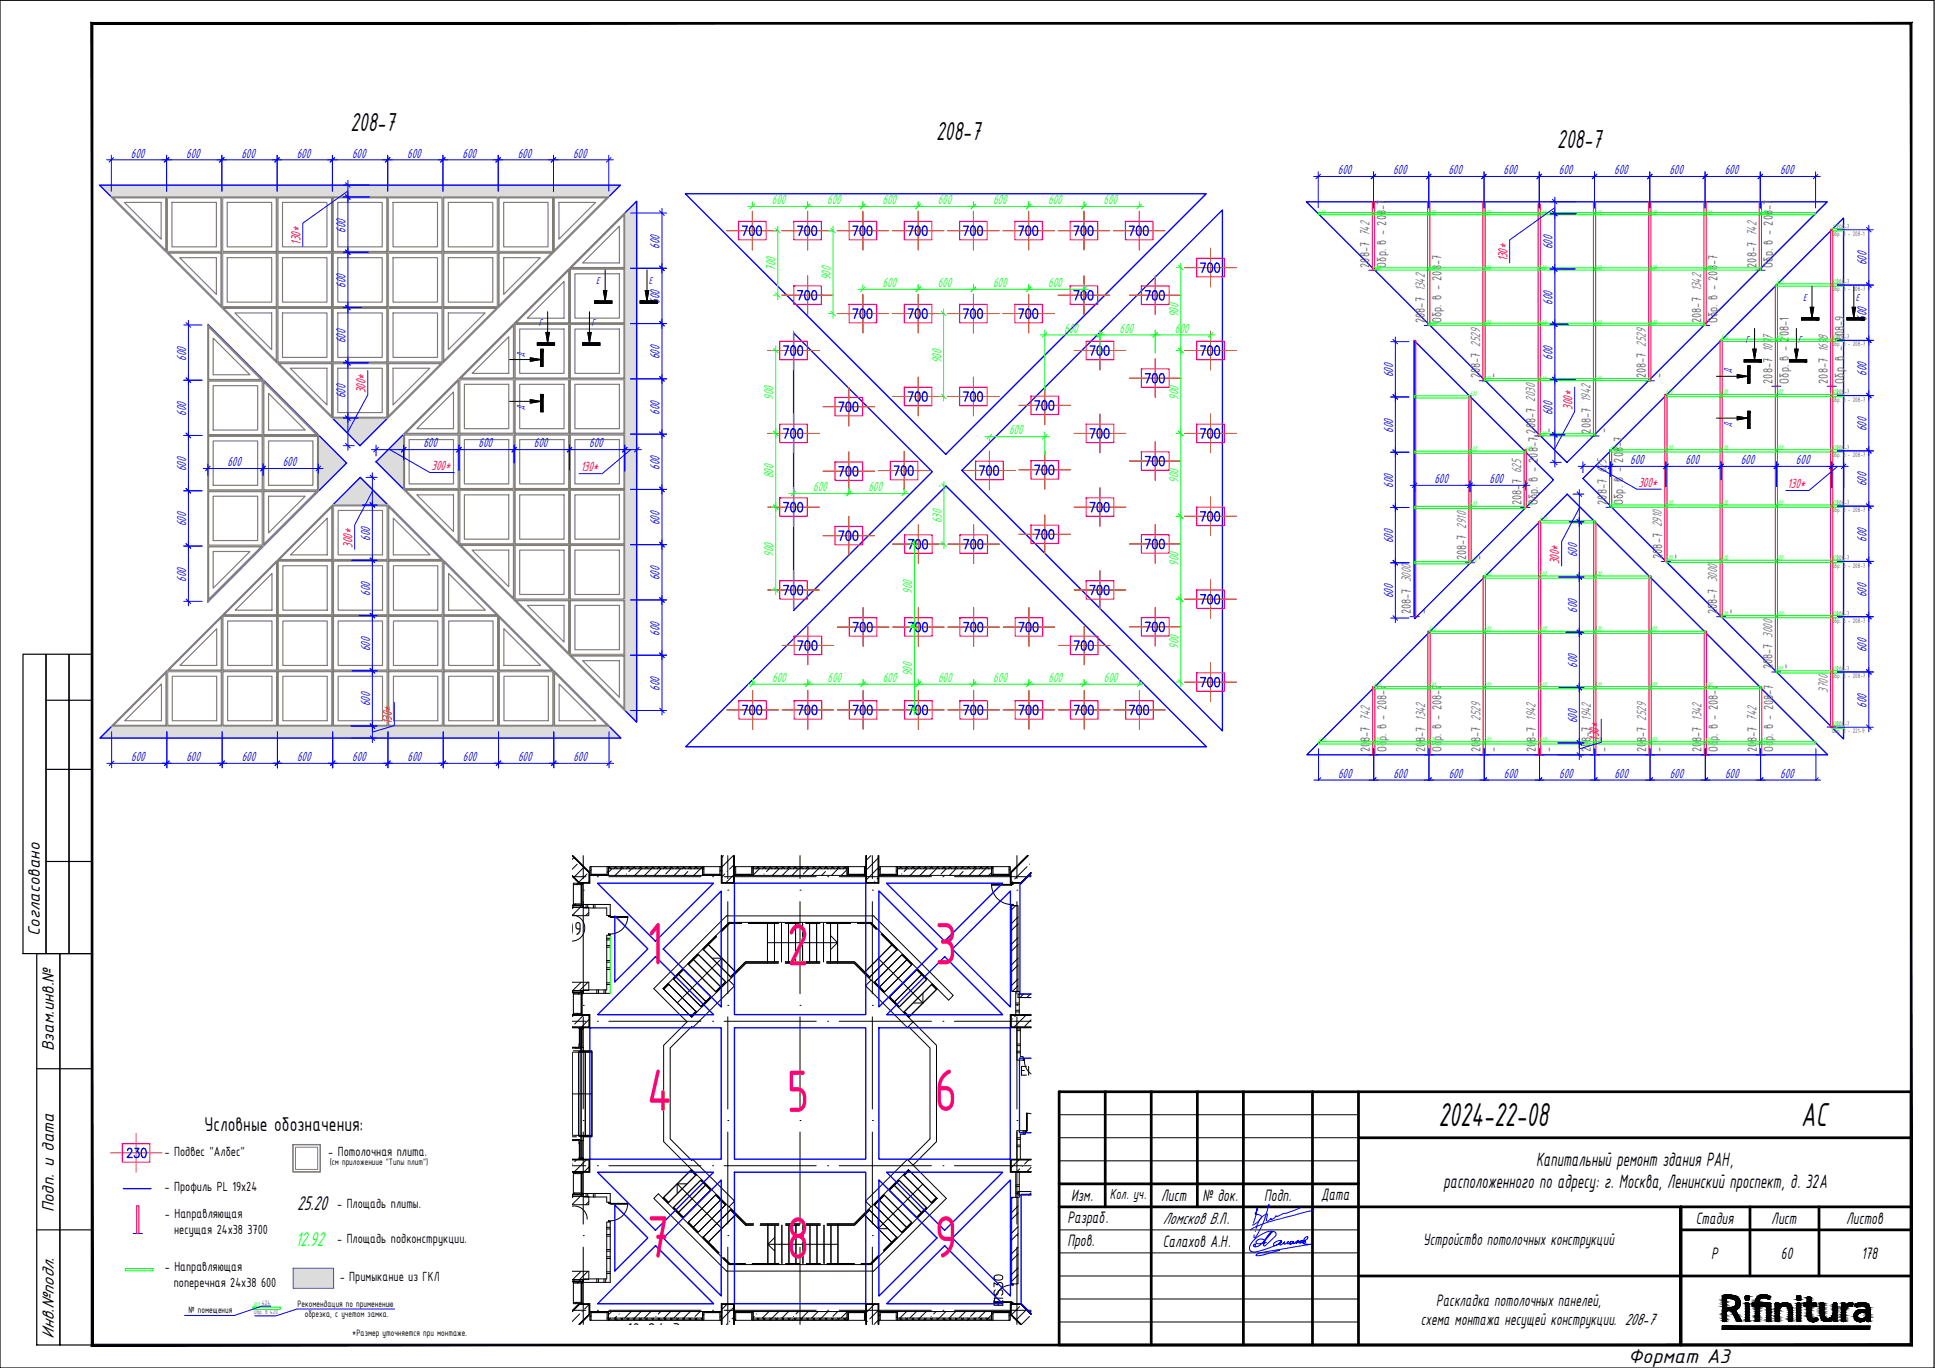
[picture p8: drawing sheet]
<svg xmlns="http://www.w3.org/2000/svg" width="420mm" height="297mm" viewBox="0 0 420 297" stroke-linecap="round" stroke-linejoin="round" font-family="sans-serif">
<defs><g id="words">
<g font-size="13.9" fill="#f00">
<text x="140.4" y="209.4">1</text>
<text x="170.8" y="209.6">2</text>
<text x="202.9" y="209.4">3</text>
<text x="140.4" y="241.2">4</text>
<text x="170.8" y="241.4">5</text>
<text x="202.9" y="241.2">6</text>
<text x="140.4" y="273">7</text>
<text x="170.8" y="273.3">8</text>
<text x="202.9" y="273">9</text>
</g>
<text font-size="7.9" x="391.1" y="244.5">АС</text>
<text font-size="7.8" x="312.3" y="244.5">2024-22-08</text>
<g font-size="6.2">
<text x="76.1" y="28.4">208-7</text>
<text x="203.3" y="30.3">208-7</text>
<text x="338.1" y="32.1">208-7</text>
</g>
<g font-size="5.3" fill="#00f">
<text x="259.3" y="60.3">700</text>
<text x="171.8" y="66.3">700</text>
<text x="247.3" y="66.3">700</text>
<text x="247.3" y="84.3">700</text>
<text x="181" y="90.7">700</text>
<text x="223.3" y="90.3">700</text>
<text x="235.3" y="96.3">700</text>
<text x="259.3" y="96.3">700</text>
<text x="193" y="104.4">700</text>
<text x="211.3" y="104.4">700</text>
<text x="223.3" y="104.4">700</text>
<text x="247.3" y="102.3">700</text>
<text x="235.3" y="112.5">700</text>
<text x="181" y="118.5">700</text>
<text x="247.3" y="120.3">700</text>
<text x="235.3" y="130.5">700</text>
<text x="172.2" y="142.5">700</text>
<text x="232.1" y="142.5">700</text>
<text x="26.5" y="252.6">230</text>
</g>
<g font-size="5.3" fill="#00ff3f">
<text x="232.1" y="66.3">700</text>
<text x="169" y="78.3">700</text>
<text x="235.3" y="78.3">700</text>
<text x="259.3" y="78.3">700</text>
<text x="169" y="96.3">700</text>
<text x="169" y="112.5">700</text>
<text x="169" y="130.5">700</text>
</g>
<g font-size="4.9" fill="#00f">
<text x="159.8" y="52.2">700</text>
<text x="171.8" y="52.2">700</text>
<text x="184.1" y="52.2">700</text>
<text x="196.1" y="52.2">700</text>
<text x="208.1" y="52.2">700</text>
<text x="220.1" y="52.2">700</text>
<text x="232.1" y="52.2">700</text>
<text x="244.1" y="52.2">700</text>
<text x="184.1" y="70.2">700</text>
<text x="196.1" y="70.2">700</text>
<text x="208.1" y="70.2">700</text>
<text x="220.1" y="70.2">700</text>
<text x="196.1" y="88.2">700</text>
<text x="208.1" y="88.2">700</text>
<text x="181" y="104.4">700</text>
<text x="223.3" y="118.2">700</text>
<text x="259.3" y="114.3">700</text>
<text x="208.1" y="120.3">700</text>
<text x="259.3" y="132.3">700</text>
<text x="184.1" y="138.3">700</text>
<text x="208.1" y="138.3">700</text>
<text x="220.1" y="138.3">700</text>
<text x="247.3" y="138.3">700</text>
<text x="259.3" y="150.3">700</text>
<text x="160.2" y="156.3">700</text>
<text x="172.2" y="156.3">700</text>
<text x="184.1" y="156.3">700</text>
<text x="208.1" y="156.3">700</text>
<text x="220.1" y="156.3">700</text>
<text x="232.1" y="156.3">700</text>
<text x="244.1" y="156.3">700</text>
</g>
<g font-size="4.9" fill="#00ff3f">
<text x="196.1" y="120.3">700</text>
<text x="196.1" y="138.3">700</text>
<text x="196.1" y="156.3">700</text>
</g>
<text font-size="4.8" x="64.5" y="262.7">25.20</text>
<text font-size="4.8" fill="#00ff3f" x="64.2" y="270.5">12.92</text>
<g font-size="4.7">
<text x="44.4" y="245.5">Условные обозначения:</text>
<text x="353.5" y="296">Формат А3</text>
</g>
<g font-size="4.5">
<text x="313.4" y="257.9">расположенного по адресу: г. Москва, Ленинский проспект, д. 32А</text>
<text x="333.5" y="253.2">Капитальный ремонт здания РАН,</text>
</g>
<text font-size="4.4" x="121.5" y="202.9">209</text>
<g font-size="3.9">
<text x="8.7" y="203.2" transform="rotate(-90 8.7 203.2)">Согласовано</text>
<text x="11.7" y="228.2" transform="rotate(-90 11.7 228.2)">Взам.инв.№</text>
<text x="11.7" y="263.3" transform="rotate(-90 11.7 263.3)">Подп. и дата</text>
<text x="232.6" y="260.8">Изм.</text>
<text x="252.1" y="260.8">Лист</text>
<text x="261.1" y="260.8">№ док.</text>
<text x="274.5" y="260.8">Подп.</text>
<text x="286.8" y="260.6">Дата</text>
<text x="231.8" y="265.6">Разраб.</text>
<text x="252.5" y="265.7">Ломсков В.Л.</text>
<text x="368.2" y="265.8">Стадия</text>
<text x="384.6" y="265.8">Лист</text>
<text x="400.9" y="265.8">Листов</text>
<text x="231.8" y="270.6">Пров.</text>
<text x="252.5" y="270.7">Салахов А.Н.</text>
<text x="309" y="270.3">Устройство потолочных конструкций</text>
<text x="371.6" y="273.3">Р</text>
<text x="386.7" y="273.3">60</text>
<text x="404.2" y="273.3">178</text>
<text x="308.5" y="287.6">схема монтажа несущей конструкции. 208-7</text>
<text x="311.9" y="283.5">Раскладка потолочных панелей,</text>
<text x="11.7" y="290.7" transform="rotate(-90 11.7 290.7)">Инв.№подл.</text>
</g>
<g font-size="3.7">
<text x="136.2" y="289.6">10-2/м3</text>
<text x="170" y="290.2">10-1м1</text>
</g>
<text font-size="3.4" x="241" y="260.3">Кол. уч.</text>
<g font-size="3.2" fill="#00f">
<text x="28.4" y="34.2">600</text>
<text x="40.4" y="34.2">600</text>
<text x="52.4" y="34.2">600</text>
<text x="64.4" y="34.2">600</text>
<text x="76.4" y="34.2">600</text>
<text x="88.4" y="34.2">600</text>
<text x="100.4" y="34.2">600</text>
<text x="112.4" y="34.2">600</text>
<text x="124.4" y="34.2">600</text>
<text x="290.5" y="37.8">600</text>
<text x="302.5" y="37.8">600</text>
<text x="314.5" y="37.8">600</text>
<text x="326.5" y="37.8">600</text>
<text x="338.5" y="37.8">600</text>
<text x="350.5" y="37.8">600</text>
<text x="362.5" y="37.8">600</text>
<text x="374.5" y="37.8">600</text>
<text x="386.5" y="37.8">600</text>
<text x="75" y="50.5" transform="rotate(-90 75 50.5)">600</text>
<text x="143.2" y="54" transform="rotate(-90 143.2 54)">600</text>
<text x="337.1" y="54.1" transform="rotate(-90 337.1 54.1)">600</text>
<text x="405.3" y="57.6" transform="rotate(-90 405.3 57.6)">600</text>
<text x="75" y="62.5" transform="rotate(-90 75 62.5)">600</text>
<text x="143.2" y="66" transform="rotate(-90 143.2 66)">600</text>
<text x="337.1" y="66.1" transform="rotate(-90 337.1 66.1)">600</text>
<text x="405.3" y="69.6" transform="rotate(-90 405.3 69.6)">600</text>
<text x="75" y="74.5" transform="rotate(-90 75 74.5)">600</text>
<text x="40.4" y="78.3" transform="rotate(-90 40.4 78.3)">600</text>
<text x="143.2" y="78" transform="rotate(-90 143.2 78)">600</text>
<text x="302.5" y="81.9" transform="rotate(-90 302.5 81.9)">600</text>
<text x="337.1" y="78.1" transform="rotate(-90 337.1 78.1)">600</text>
<text x="405.3" y="81.6" transform="rotate(-90 405.3 81.6)">600</text>
<text x="75" y="86.5" transform="rotate(-90 75 86.5)">600</text>
<text x="40.4" y="90.3" transform="rotate(-90 40.4 90.3)">600</text>
<text x="143.2" y="90" transform="rotate(-90 143.2 90)">600</text>
<text x="302.5" y="93.9" transform="rotate(-90 302.5 93.9)">600</text>
<text x="337.1" y="90.1" transform="rotate(-90 337.1 90.1)">600</text>
<text x="405.3" y="93.6" transform="rotate(-90 405.3 93.6)">600</text>
<text x="49.4" y="101.2">600</text>
<text x="61.4" y="101.2">600</text>
<text x="91.9" y="97.1">600</text>
<text x="103.9" y="97.1">600</text>
<text x="115.9" y="97.1">600</text>
<text x="127.9" y="97.1">600</text>
<text x="354" y="100.8">600</text>
<text x="366" y="100.8">600</text>
<text x="378" y="100.8">600</text>
<text x="390" y="100.8">600</text>
<text x="40.4" y="102.3" transform="rotate(-90 40.4 102.3)">600</text>
<text x="143.2" y="102" transform="rotate(-90 143.2 102)">600</text>
<text x="302.5" y="105.9" transform="rotate(-90 302.5 105.9)">600</text>
<text x="311.4" y="104.9">600</text>
<text x="323.4" y="104.9">600</text>
<text x="405.3" y="105.6" transform="rotate(-90 405.3 105.6)">600</text>
<text x="40.4" y="114.3" transform="rotate(-90 40.4 114.3)">600</text>
<text x="80.4" y="117.4" transform="rotate(-90 80.4 117.4)">600</text>
<text x="143.2" y="114" transform="rotate(-90 143.2 114)">600</text>
<text x="302.5" y="117.9" transform="rotate(-90 302.5 117.9)">600</text>
<text x="405.3" y="117.6" transform="rotate(-90 405.3 117.6)">600</text>
<text x="342.4" y="121" transform="rotate(-90 342.4 121)">600</text>
<text x="40.4" y="126.3" transform="rotate(-90 40.4 126.3)">600</text>
<text x="80.4" y="129.4" transform="rotate(-90 80.4 129.4)">600</text>
<text x="143.2" y="126" transform="rotate(-90 143.2 126)">600</text>
<text x="302.5" y="129.9" transform="rotate(-90 302.5 129.9)">600</text>
<text x="405.3" y="129.6" transform="rotate(-90 405.3 129.6)">600</text>
<text x="143.2" y="138" transform="rotate(-90 143.2 138)">600</text>
<text x="342.4" y="133" transform="rotate(-90 342.4 133)">600</text>
<text x="80.4" y="141.4" transform="rotate(-90 80.4 141.4)">600</text>
<text x="405.3" y="141.6" transform="rotate(-90 405.3 141.6)">600</text>
<text x="143.2" y="150" transform="rotate(-90 143.2 150)">600</text>
<text x="342.4" y="145" transform="rotate(-90 342.4 145)">600</text>
<text x="80.4" y="153.4" transform="rotate(-90 80.4 153.4)">600</text>
<text x="405.3" y="153.6" transform="rotate(-90 405.3 153.6)">600</text>
<text x="342.4" y="157" transform="rotate(-90 342.4 157)">600</text>
<text x="28.5" y="165.2">600</text>
<text x="40.5" y="165.2">600</text>
<text x="52.5" y="165.2">600</text>
<text x="64.5" y="165.2">600</text>
<text x="76.5" y="165.2">600</text>
<text x="88.5" y="165.2">600</text>
<text x="100.5" y="165.2">600</text>
<text x="112.5" y="165.2">600</text>
<text x="124.5" y="165.2">600</text>
<text x="290.6" y="168.9">600</text>
<text x="302.6" y="168.9">600</text>
<text x="314.6" y="168.9">600</text>
<text x="326.6" y="168.9">600</text>
<text x="338.6" y="168.9">600</text>
<text x="350.6" y="168.9">600</text>
<text x="362.6" y="168.9">600</text>
<text x="374.6" y="168.9">600</text>
<text x="386.6" y="168.9">600</text>
</g>
<g font-size="3.2" fill="#00ff3f">
<text x="167.6" y="44.3">600</text>
<text x="179.6" y="44.3">600</text>
<text x="191.6" y="44.3">600</text>
<text x="203.6" y="44.3">600</text>
<text x="215.6" y="44.3">600</text>
<text x="227.6" y="44.3">600</text>
<text x="239.6" y="44.3">600</text>
<text x="168.4" y="58.8" transform="rotate(-90 168.4 58.8)">700</text>
<text x="180.4" y="60.8" transform="rotate(-90 180.4 60.8)">900</text>
<text x="191.6" y="62.3">600</text>
<text x="203.6" y="62.3">600</text>
<text x="215.6" y="62.3">600</text>
<text x="227.6" y="62.3">600</text>
<text x="255.9" y="68.8" transform="rotate(-90 255.9 68.8)">900</text>
<text x="231.1" y="72.2">600</text>
<text x="243.1" y="72.2">600</text>
<text x="255.1" y="72.2">600</text>
<text x="204.4" y="78.8" transform="rotate(-90 204.4 78.8)">900</text>
<text x="168" y="86.9" transform="rotate(-90 168 86.9)">900</text>
<text x="255.9" y="86.9" transform="rotate(-90 255.9 86.9)">900</text>
<text x="219.1" y="94.3">600</text>
<text x="168" y="103.9" transform="rotate(-90 168 103.9)">800</text>
<text x="176.6" y="106.7">600</text>
<text x="188.6" y="106.7">600</text>
<text x="255.9" y="104.8" transform="rotate(-90 255.9 104.8)">900</text>
<text x="204.5" y="113.6" transform="rotate(-90 204.5 113.6)">630</text>
<text x="168" y="120.8" transform="rotate(-90 168 120.8)">900</text>
<text x="255.9" y="122.8" transform="rotate(-90 255.9 122.8)">900</text>
<text x="198.1" y="128.9" transform="rotate(-90 198.1 128.9)">900</text>
<text x="255.9" y="140.9" transform="rotate(-90 255.9 140.9)">900</text>
<text x="167.7" y="148">600</text>
<text x="179.7" y="148">600</text>
<text x="191.7" y="148">600</text>
<text x="198.1" y="146.9" transform="rotate(-90 198.1 146.9)">900</text>
<text x="203.7" y="148">600</text>
<text x="215.7" y="148">600</text>
<text x="227.7" y="148">600</text>
<text x="239.7" y="148">600</text>
</g>
<g font-size="3.2" fill="#f00">
<text x="65.2" y="53.1" transform="rotate(-90 65.2 53.1)">130*</text>
<text x="327.3" y="56.8" transform="rotate(-90 327.3 56.8)">130*</text>
<text x="79.4" y="85.4" transform="rotate(-90 79.4 85.4)">300*</text>
<text x="341.4" y="89" transform="rotate(-90 341.4 89)">300*</text>
<text x="93.7" y="102.1">300*</text>
<text x="126.1" y="102.3">130*</text>
<text x="355.8" y="105.7">300*</text>
<text x="388.2" y="106">130*</text>
<text x="76.5" y="118.9" transform="rotate(-90 76.5 118.9)">300*</text>
<text x="338.6" y="122.5" transform="rotate(-90 338.6 122.5)">300*</text>
<text x="85.1" y="157.2" transform="rotate(-90 85.1 157.2)">130*</text>
<text x="347.2" y="160.8" transform="rotate(-90 347.2 160.8)">130*</text>
</g>
<g font-size="3.2" fill="#767676">
<text x="297.4" y="51.3" transform="rotate(-90 297.4 51.3)">742</text>
<text x="381.4" y="51.3" transform="rotate(-90 381.4 51.3)">742</text>
<text x="309.4" y="63.3" transform="rotate(-90 309.4 63.3)">1342</text>
<text x="369.4" y="63.3" transform="rotate(-90 369.4 63.3)">1342</text>
<text x="321.4" y="75.3" transform="rotate(-90 321.4 75.3)">2529</text>
<text x="357.4" y="75.3" transform="rotate(-90 357.4 75.3)">2529</text>
<text x="384.9" y="76.4" transform="rotate(-90 384.9 76.4)">1097</text>
<text x="396.9" y="76.4" transform="rotate(-90 396.9 76.4)">1698</text>
<text x="333.4" y="87.2" transform="rotate(-90 333.4 87.2)">2030</text>
<text x="345.4" y="87.2" transform="rotate(-90 345.4 87.2)">1942</text>
<text x="330.3" y="102.8" transform="rotate(-90 330.3 102.8)">625</text>
<text x="348.8" y="102.7" transform="rotate(-90 348.8 102.7)">625</text>
<text x="318.3" y="114.8" transform="rotate(-90 318.3 114.8)">2910</text>
<text x="360.9" y="114.5" transform="rotate(-90 360.9 114.5)">2910</text>
<text x="306.3" y="126.5" transform="rotate(-90 306.3 126.5)">3000</text>
<text x="372.9" y="126.5" transform="rotate(-90 372.9 126.5)">3000</text>
<text x="384.9" y="138.5" transform="rotate(-90 384.9 138.5)">3000</text>
<text x="396.9" y="150.4" transform="rotate(-90 396.9 150.4)">3700</text>
<text x="297.4" y="156.5" transform="rotate(-90 297.4 156.5)">742</text>
<text x="309.4" y="156.5" transform="rotate(-90 309.4 156.5)">1342</text>
<text x="321.4" y="156.5" transform="rotate(-90 321.4 156.5)">2529</text>
<text x="333.4" y="156.5" transform="rotate(-90 333.4 156.5)">1942</text>
<text x="345.4" y="156.5" transform="rotate(-90 345.4 156.5)">1942</text>
<text x="357.4" y="156.5" transform="rotate(-90 357.4 156.5)">2529</text>
<text x="369.4" y="156.5" transform="rotate(-90 369.4 156.5)">1342</text>
<text x="381.4" y="156.5" transform="rotate(-90 381.4 156.5)">742</text>
</g>
<g font-size="3.1" fill="#636466">
<text x="297.4" y="58.1" transform="rotate(-90 297.4 58.1)">208-7</text>
<text x="301" y="58.1" transform="rotate(-90 301 58.1)">Обр. в - 208-7</text>
<text x="381.4" y="58.1" transform="rotate(-90 381.4 58.1)">208-7</text>
<text x="385" y="58.1" transform="rotate(-90 385 58.1)">Обр. в - 208-7</text>
<text x="309.4" y="70.1" transform="rotate(-90 309.4 70.1)">208-7</text>
<text x="313" y="70.1" transform="rotate(-90 313 70.1)">Обр. в - 208-7</text>
<text x="369.4" y="70.1" transform="rotate(-90 369.4 70.1)">208-7</text>
<text x="373" y="70.1" transform="rotate(-90 373 70.1)">Обр. в - 208-7</text>
<text x="321.4" y="82.1" transform="rotate(-90 321.4 82.1)">208-7</text>
<text x="325" y="82.1" transform="rotate(-90 325 82.1)">-</text>
<text x="357.4" y="82.1" transform="rotate(-90 357.4 82.1)">208-7</text>
<text x="361" y="82.1" transform="rotate(-90 361 82.1)">-</text>
<text x="384.9" y="83.3" transform="rotate(-90 384.9 83.3)">208-7</text>
<text x="388.5" y="83.3" transform="rotate(-90 388.5 83.3)">Обр. в - 208-1</text>
<text x="396.9" y="83.3" transform="rotate(-90 396.9 83.3)">208-7</text>
<text x="400.5" y="83.3" transform="rotate(-90 400.5 83.3)">Обр. в - 208-9</text>
<text x="333.4" y="94.1" transform="rotate(-90 333.4 94.1)">208-7</text>
<text x="337" y="94.1" transform="rotate(-90 337 94.1)">-</text>
<text x="345.4" y="94.1" transform="rotate(-90 345.4 94.1)">208-7</text>
<text x="349" y="94.1" transform="rotate(-90 349 94.1)">-</text>
<text x="330.3" y="109.7" transform="rotate(-90 330.3 109.7)">208-7</text>
<text x="333.9" y="109.6" transform="rotate(-90 333.9 109.6)">Обр. в - 208-7</text>
<text x="348.9" y="109.6" transform="rotate(-90 348.9 109.6)">208-7</text>
<text x="352.4" y="109.6" transform="rotate(-90 352.4 109.6)">Обр. в - 208-7</text>
<text x="318.3" y="121.7" transform="rotate(-90 318.3 121.7)">208-7</text>
<text x="321.9" y="121.6" transform="rotate(-90 321.9 121.6)">-</text>
<text x="360.9" y="121.4" transform="rotate(-90 360.9 121.4)">208-7</text>
<text x="364.5" y="121.3" transform="rotate(-90 364.5 121.3)">-</text>
<text x="306.3" y="133.4" transform="rotate(-90 306.3 133.4)">208-7</text>
<text x="309.9" y="133.3" transform="rotate(-90 309.9 133.3)">-</text>
<text x="372.9" y="133.4" transform="rotate(-90 372.9 133.4)">208-7</text>
<text x="376.4" y="133.3" transform="rotate(-90 376.4 133.3)">-</text>
<text x="384.9" y="145.4" transform="rotate(-90 384.9 145.4)">208-7</text>
<text x="388.5" y="145.3" transform="rotate(-90 388.5 145.3)">-</text>
<text x="297.5" y="163.4" transform="rotate(-90 297.5 163.4)">208-7</text>
<text x="301" y="163.3" transform="rotate(-90 301 163.3)">Обр. в - 208-7</text>
<text x="309.5" y="163.4" transform="rotate(-90 309.5 163.4)">208-7</text>
<text x="313" y="163.3" transform="rotate(-90 313 163.3)">Обр. в - 208-7</text>
<text x="321.5" y="163.4" transform="rotate(-90 321.5 163.4)">208-7</text>
<text x="325" y="163.3" transform="rotate(-90 325 163.3)">-</text>
<text x="333.5" y="163.4" transform="rotate(-90 333.5 163.4)">208-7</text>
<text x="337" y="163.3" transform="rotate(-90 337 163.3)">-</text>
<text x="345.5" y="163.4" transform="rotate(-90 345.5 163.4)">208-7</text>
<text x="349" y="163.3" transform="rotate(-90 349 163.3)">-</text>
<text x="357.5" y="163.4" transform="rotate(-90 357.5 163.4)">208-7</text>
<text x="361" y="163.3" transform="rotate(-90 361 163.3)">-</text>
<text x="369.5" y="163.4" transform="rotate(-90 369.5 163.4)">208-7</text>
<text x="373" y="163.3" transform="rotate(-90 373 163.3)">Обр. в - 208-7</text>
<text x="381.5" y="163.4" transform="rotate(-90 381.5 163.4)">208-7</text>
<text x="385" y="163.3" transform="rotate(-90 385 163.3)">Обр. в - 208-7</text>
</g>
<g font-size="3.1">
<text x="35.7" y="250.9">- Подвес &quot;Албес&quot;</text>
<text x="71.3" y="251.1">- Потолочная плита.</text>
<text x="35.7" y="258.5">- Профиль PL 19x24</text>
<text x="73.2" y="262.2">- Площадь плиты.</text>
<text x="35.8" y="264.4">- Направляющая</text>
<text x="37.8" y="267.9">несущая 24х38 3700</text>
<text x="73.2" y="270">- Площадь подконструкции.</text>
<text x="35.8" y="276">- Направляющая</text>
<text x="37.7" y="279.4">поперечная 24х38 600</text>
<text x="73.8" y="278.1">- Примыкание из ГКЛ</text>
</g>
<g font-size="2.4" fill="#00f">
<text x="129.5" y="61.8">Е</text>
<text x="140.9" y="61.8">Е</text>
<text x="391.5" y="65.4">Е</text>
<text x="402.9" y="65.4">Е</text>
<text x="117" y="70.9">Г</text>
<text x="128.4" y="70.9">Г</text>
<text x="113.8" y="77.4" transform="rotate(-90 113.8 77.4)">Д</text>
<text x="379" y="74.5">Г</text>
<text x="390.5" y="74.5">Г</text>
<text x="375.9" y="81.1" transform="rotate(-90 375.9 81.1)">Д</text>
<text x="113.8" y="89.1" transform="rotate(-90 113.8 89.1)">Д</text>
<text x="375.9" y="92.7" transform="rotate(-90 375.9 92.7)">Д</text>
</g>
<g font-size="2.2">
<text x="71.6" y="253">(см приложениие &quot;Типы плит&quot;)</text>
<text x="41" y="285.1">№ помещения</text>
<text x="64.6" y="283.9">Рекомендация по применению</text>
<text x="66.2" y="285.9">обрезка, с учетом замка.</text>
<text x="76.5" y="290.1">*Размер уточняется при монтаже.</text>
</g>
<g font-size="1.6" fill="#0f0">
<text x="286.2" y="46.6">600</text>
<text x="298.2" y="46.6">600</text>
<text x="310.2" y="46.6">600</text>
<text x="322.2" y="46.6">600</text>
<text x="334.2" y="46.6">600</text>
<text x="346.2" y="46.6">600</text>
<text x="358.2" y="46.6">600</text>
<text x="370.2" y="46.6">600</text>
<text x="382.2" y="46.6">600</text>
<text x="397.7" y="49.6">129208-7</text>
<text x="298.2" y="58.6">600</text>
<text x="310.2" y="58.6">600</text>
<text x="322.2" y="58.6">600</text>
<text x="334.2" y="58.6">600</text>
<text x="346.2" y="58.6">600</text>
<text x="358.2" y="58.6">600</text>
<text x="370.2" y="58.6">600</text>
<text x="385.7" y="61.6">600</text>
<text x="397.7" y="61.6">129208-7</text>
<text x="310.2" y="70.6">600</text>
<text x="322.2" y="70.6">600</text>
<text x="334.2" y="70.6">600</text>
<text x="346.2" y="70.6">600</text>
<text x="358.2" y="70.6">600</text>
<text x="373.7" y="73.6">600</text>
<text x="385.7" y="73.6">600</text>
<text x="397.7" y="73.6">129208-7</text>
<text x="322.2" y="82.6">600</text>
<text x="334.2" y="82.6">600</text>
<text x="346.2" y="82.6">600</text>
<text x="319.2" y="85.9">600</text>
<text x="361.7" y="85.6">600</text>
<text x="373.7" y="85.6">600</text>
<text x="385.7" y="85.6">600</text>
<text x="397.7" y="85.6">129208-7</text>
<text x="334.2" y="94.6">600</text>
<text x="319.2" y="97.9">600</text>
<text x="331.2" y="97.9">600</text>
<text x="349.7" y="97.6">600</text>
<text x="361.7" y="97.6">600</text>
<text x="373.7" y="97.6">600</text>
<text x="385.7" y="97.6">600</text>
<text x="397.7" y="97.6">129208-7</text>
<text x="319.2" y="109.9">600</text>
<text x="331.2" y="109.9">600</text>
<text x="334.3" y="113.1">600</text>
<text x="349.7" y="109.7">600</text>
<text x="361.7" y="109.7">600</text>
<text x="373.7" y="109.7">600</text>
<text x="385.7" y="109.7">600</text>
<text x="397.7" y="109.7">129208-7</text>
<text x="319.2" y="121.9">600</text>
<text x="322.3" y="125.1">600</text>
<text x="334.3" y="125.1">600</text>
<text x="346.3" y="125.1">600</text>
<text x="361.7" y="121.7">600</text>
<text x="373.7" y="121.7">600</text>
<text x="385.7" y="121.7">600</text>
<text x="397.7" y="121.7">129208-7</text>
<text x="310.3" y="137.1">600</text>
<text x="322.3" y="137.1">600</text>
<text x="334.3" y="137.1">600</text>
<text x="346.3" y="137.1">600</text>
<text x="358.3" y="137.1">600</text>
<text x="373.7" y="133.7">600</text>
<text x="385.7" y="133.7">600</text>
<text x="397.7" y="133.7">129208-7</text>
<text x="298.3" y="149.1">600</text>
<text x="310.3" y="149.1">600</text>
<text x="322.3" y="149.1">600</text>
<text x="334.3" y="149.1">600</text>
<text x="346.3" y="149.1">600</text>
<text x="358.3" y="149.1">600</text>
<text x="370.3" y="149.1">600</text>
<text x="385.7" y="145.7">600</text>
<text x="397.7" y="145.7">129208-7</text>
<text x="286.3" y="161.1">600</text>
<text x="298.3" y="161.1">600</text>
<text x="310.3" y="161.1">600</text>
<text x="322.3" y="161.1">600</text>
<text x="334.3" y="161.1">600</text>
<text x="346.3" y="161.1">600</text>
<text x="358.3" y="161.1">600</text>
<text x="370.3" y="161.1">600</text>
<text x="382.3" y="161.1">600</text>
<text x="397.7" y="157.7">129208-7</text>
<text x="54.9" y="283.8">300</text>
</g>
<g font-size="1.6" fill="#636466">
<text x="397.7" y="51.2">Обр. в - 208-1</text>
<text x="397.7" y="63.2">Обр. в - 208-7</text>
<text x="397.7" y="75.2">Обр. в - 208-7</text>
<text x="397.7" y="87.2">Обр. в - 208-7</text>
<text x="397.7" y="99.2">Обр. в - 208-7</text>
<text x="397.7" y="111.2">Обр. в - 208-7</text>
<text x="397.7" y="123.2">Обр. в - 208-7</text>
<text x="397.7" y="135.2">Обр. в - 208-7</text>
<text x="397.7" y="147.2">Обр. в - 208-7</text>
<text x="397.7" y="159.2">Обр. в - 221-9</text>
<text x="55.1" y="285.4">Обр. в 420</text>
<text x="56.9" y="283.4">424</text>
</g>
</g></defs>
<g fill="#dcdcdc" stroke="#dcdcdc" stroke-width=".22">
<path d="M138.2 43.7v.5h-.5z"/>
<path d="M45.1 70.4l26.4 26.4h-26.4z"/>
<path d="M21.6 40.2h113.1l-30.2 30.2z"/>
<path d="M78.2 103.7l.6 .5h-1.1z"/>
<path d="M45.1 100.5h30.1l-3.6 3.7z"/>
<path d="M81.7 100.3h56.5v30.4z"/>
<path d="M63.7 275.4l8.7 4.3v-4.3zM63.7 275.4l8.7 4.3h-8.7z"/>
<path d="M21.6 40.2l30.2 30.2h52.7zM51.8 70.4h52.7l-26.3 26.4z"/>
<path d="M137.7 44.2l.5 56.1v-56.1zM137.7 44.2l.5 56.1h-56.5z"/>
<path d="M45.1 96.8l30.1 3.7-3.7-3.7zM45.1 96.8l30.1 3.7h-30.1z"/>
<path d="M45.1 100.5v3.7h26.5zM45.1 104.2h26.5l-26.5 26.5z"/>
<path d="M81.7 100.3l30.4 30.4h26.1zM112.1 130.7h26.1v26.1z"/>
<path d="M77.7 104.2l57.1 56.1-56-56.1zM77.7 104.2l57.1 56.1h-113.1z"/>
</g>
<!-- layer: 0 -->
<path d="M23.9 250.3h11.3M29.5 246.1v8.4" fill="none" stroke="#cd6928" stroke-width=".22"/>
<g fill="none" stroke="#00f" stroke-width=".3">
<path d="M21.6 40.2h113.1l-56.5 56.6zM138.2 43.7v113.1l-56.5-56.5zM148.8 42.1h113.1l-56.5 56.5zM283.7 43.8h113.1l-56.6 56.6zM45.1 70.4l30.1 30.1-30.1 30.2zM172.3 72.3l30.1 30.1-30.1 30.2zM307.2 74.1l30.1 30.1-30.1 30.1zM78.2 103.7l56.6 56.6h-113.1zM205.4 105.5l56.6 56.6h-113.1zM208.9 102.1l56.5-56.5v113.1zM340.3 107.3l56.6 56.6h-113.1zM343.7 103.9l56.6-56.6v113.2z"/>
<path d="M26.8 258.1h6"/>
</g>
<g fill="#fff" stroke="#fff" stroke-width=".22">
<path d="M99.7 82.3v12h-12z"/>
<path d="M111.7 70.3v12h-12z"/>
<path d="M123.7 58.3v12h-12z"/>
<path d="M135.7 46.3v12h-12z"/>
<path d="M87.7 106.3h12v12z"/>
<path d="M99.7 118.3h12v12z"/>
<path d="M111.7 130.3h12v12z"/>
<path d="M123.7 142.3h12v12z"/>
<path d="M84.2 109.7l12 12h-12z"/>
<path d="M96.2 121.7l12 12h-12z"/>
<path d="M108.2 133.7l12 12h-12z"/>
<path d="M120.2 145.7l12 12h-12z"/>
<path d="M72.2 109.7v12h-12z"/>
<path d="M60.2 121.7v12h-12z"/>
<path d="M36.2 145.7l12-12v12z"/>
<path d="M36.2 145.7v12h-12z"/>
<path d="M60.2 78.8h12v12z"/>
<path d="M48.2 66.8h12v12z"/>
<path d="M36.2 54.8h12v12z"/>
<path d="M24.2 42.8h12v12z"/>
<path d="M84.2 78.8h12l-12 12z"/>
<path d="M96.2 66.8h12l-12 12z"/>
<path d="M108.2 54.8h12l-12 12z"/>
<path d="M120.2 42.8h12l-12 12z"/>
<path d="M57.1 106.6h12l-12 12z"/>
<path d="M45.1 118.6h12l-12 12z"/>
<path d="M57.1 82.6l12 12h-12z"/>
<path d="M45.1 70.6l12 12h-12z"/>
<path d="M63.6 248.5l6 6v-6zM63.6 248.5l6 6h-6z"/>
<path d="M87.7 94.3v12l12-12zM87.7 106.3l12-12v12z"/>
<path d="M99.7 106.3v12l12-12zM99.7 118.3l12-12v12z"/>
<path d="M99.7 94.3v12l12-12zM99.7 106.3l12-12v12z"/>
<path d="M99.7 82.3v12l12-12zM99.7 94.3l12-12v12z"/>
<path d="M111.7 106.3v12l12-12zM111.7 118.3l12-12v12z"/>
<path d="M111.7 94.3v12l12-12zM111.7 106.3l12-12v12z"/>
<path d="M111.7 82.3v12l12-12zM111.7 94.3l12-12v12z"/>
<path d="M111.7 118.3v12l12-12zM123.7 118.3v12h-12z"/>
<path d="M111.7 70.3v12l12-12zM111.7 82.3l12-12v12z"/>
<path d="M123.7 106.3v12l12-12zM123.7 118.3l12-12v12z"/>
<path d="M123.7 94.3v12l12-12zM123.7 106.3l12-12v12z"/>
<path d="M123.7 82.3v12l12-12zM123.7 94.3l12-12v12z"/>
<path d="M123.7 118.3v12l12-12zM123.7 130.3l12-12v12z"/>
<path d="M123.7 70.3v12l12-12zM123.7 82.3l12-12v12z"/>
<path d="M123.7 130.3v12l12-12zM123.7 142.3l12-12v12z"/>
<path d="M123.7 58.3v12l12-12zM123.7 70.3l12-12v12z"/>
<path d="M72.2 109.7l12 12v-12zM72.2 109.7l12 12h-12z"/>
<path d="M60.2 121.7l12 12v-12zM60.2 121.7l12 12h-12z"/>
<path d="M72.2 121.7l12 12v-12zM72.2 121.7l12 12h-12z"/>
<path d="M84.2 121.7l12 12v-12zM84.2 121.7l12 12h-12z"/>
<path d="M60.2 133.7l12 12v-12zM60.2 133.7l12 12h-12z"/>
<path d="M72.2 133.7l12 12v-12zM72.2 133.7l12 12h-12z"/>
<path d="M84.2 133.7l12 12v-12zM84.2 133.7l12 12h-12z"/>
<path d="M48.2 133.7l12 12v-12zM48.2 133.7l12 12h-12z"/>
<path d="M96.2 133.7l12 12v-12zM96.2 133.7l12 12h-12z"/>
<path d="M60.2 145.7l12 12v-12zM60.2 145.7l12 12h-12z"/>
<path d="M72.2 145.7l12 12v-12zM72.2 145.7l12 12h-12z"/>
<path d="M84.2 145.7l12 12v-12zM84.2 145.7l12 12h-12z"/>
<path d="M48.2 145.7l12 12v-12zM48.2 145.7l12 12h-12z"/>
<path d="M96.2 145.7l12 12v-12zM96.2 145.7l12 12h-12z"/>
<path d="M36.2 145.7l12 12v-12zM36.2 145.7l12 12h-12z"/>
<path d="M108.2 145.7l12 12v-12zM108.2 145.7l12 12h-12z"/>
<path d="M72.2 78.8v12h12zM72.2 78.8h12v12z"/>
<path d="M84.2 66.8v12h12zM84.2 66.8h12v12z"/>
<path d="M72.2 66.8v12h12zM72.2 66.8h12v12z"/>
<path d="M60.2 66.8v12h12zM60.2 66.8h12v12z"/>
<path d="M84.2 54.8v12h12zM84.2 54.8h12v12z"/>
<path d="M72.2 54.8v12h12zM72.2 54.8h12v12z"/>
<path d="M60.2 54.8v12h12zM60.2 54.8h12v12z"/>
<path d="M96.2 54.8v12h12zM96.2 54.8h12v12z"/>
<path d="M48.2 54.8v12h12zM48.2 54.8h12v12z"/>
<path d="M84.2 42.8v12h12zM84.2 42.8h12v12z"/>
<path d="M72.2 42.8v12h12zM72.2 42.8h12v12z"/>
<path d="M60.2 42.8v12h12zM60.2 42.8h12v12z"/>
<path d="M96.2 42.8v12h12zM96.2 42.8h12v12z"/>
<path d="M48.2 42.8v12h12zM48.2 42.8h12v12z"/>
<path d="M108.2 42.8v12h12zM108.2 42.8h12v12z"/>
<path d="M36.2 42.8v12h12zM36.2 42.8h12v12z"/>
<path d="M69.1 94.6l-12 12h12zM57.1 94.6h12l-12 12z"/>
<path d="M57.1 82.6l-12 12h12zM45.1 82.6h12l-12 12z"/>
<path d="M57.1 94.6l-12 12h12zM45.1 94.6h12l-12 12z"/>
<path d="M57.1 106.6l-12 12h12zM45.1 106.6h12l-12 12z"/>
</g>
<!-- layer: 0000________ -->
<path d="M63.6 248.5h6v6h-6zM63.7 248.6h5.8v5.8h-5.8zM64.2 249.1h4.8v4.8h-4.8z" fill="none" stroke="#807b75" stroke-width=".22"/>
<path d="M63.7 275.4h8.7v4.3h-8.7z" fill="none" stroke="#2776bb" stroke-width=".22"/>
<g fill="none" stroke="#f00" stroke-width=".22">
<path d="M298 43.8h.5v14.9h-.5zM310 43.8h.5v26.9h-.5zM322 43.8h.5v38.9h-.5zM334 44.3h.5v50.4h-.5zM346 43.8h.5v50.9h-.5zM358 43.8h.5v38.9h-.5zM370 43.8h.5v26.9h-.5zM382 43.8h.5v14.9h-.5zM397.5 49.9h.5v34h-.5h.5v74h-.5zM306.9 73.9h.5v60h-.5zM373.5 73.9h.5v60h-.5zM385.5 61.9h.5v22h-.5h.5v62h-.5z"/>
<path d="M318.9 85.9h.5v36.3h-.5zM330.9 97.7h.5v12.5h-.5zM349.5 97.6h.4v12.6h-.4zM361.5 85.6h.5v36.3h-.5zM334.1 113.3h.4v50.6h-.4zM346.1 113.3h.4v50.6h-.4zM310 137.1h.5v26.8h-.5zM322.1 125.1h.4v38.8h-.4zM358.1 125.1h.4v38.8h-.4zM370.1 137.1h.4v26.8h-.4zM298 149.1h.5v14.8h-.5zM382.1 149.1h.4v14.8h-.4z"/>
<path d="M29.7 261.8h.5v6h-.5z"/>
</g>
<!-- layer: 0 -->
<path d="M28.9 267.8h2" fill="none" stroke="#00f" stroke-width=".22"/>
<g fill="none" stroke="#0f0" stroke-width=".22">
<path d="M286.2 46.2h12v.4h-12zM298.2 46.2h12v.4h-12zM298.2 58.2h12v.4h-12zM310.2 46.2h12v.4h-12zM310.2 58.2h12v.4h-12zM322.2 46.2h12v.4h-12zM322.2 58.2h12v.4h-12zM334.2 46.2h12v.4h-12zM334.2 58.2h12v.4h-12zM346.2 46.2h12v.4h-12zM346.2 58.2h12v.4h-12zM358.2 46.2h12v.4h-12z"/>
<path d="M358.2 58.2h12v.4h-12zM370.2 46.2h12v.4h-12zM370.2 58.2h12v.4h-12zM382.2 46.2h12v.4h-12zM397.7 49.6h2.6v.5h-2.6zM310.2 70.2h12v.4h-12zM322.2 70.2h12v.4h-12zM334.2 70.2h12v.4h-12zM346.2 70.2h12v.4h-12zM358.2 70.2h12v.4h-12zM373.7 73.6h12v.5h-12zM385.7 73.6h12v.5h-12z"/>
<path d="M385.7 61.6h12v.5h-12zM397.7 73.6h2.6v.5h-2.6zM397.7 61.6h2.6v.5h-2.6zM307.2 97.9h12v.5h-12zM307.2 85.9h12v.5h-12zM319.2 97.9h12v.5h-12zM322.2 82.2h12v.4h-12zM334.2 82.2h12v.4h-12zM334.2 94.2h12v.4h-12zM346.2 82.2h12v.4h-12zM349.7 97.6h12v.5h-12zM361.7 97.6h12v.5h-12z"/>
<path d="M361.7 85.6h12v.5h-12zM373.7 97.6h12v.5h-12zM373.7 85.6h12v.5h-12zM385.7 97.6h12v.5h-12zM385.7 85.6h12v.5h-12zM397.7 97.6h2.6v.5h-2.6zM397.7 85.6h2.6v.5h-2.6zM307.2 109.9h12v.5h-12zM319.2 109.9h12v.5h-12zM334.3 113.1h12v.4h-12zM349.7 109.7h12v.4h-12zM361.7 109.7h12v.4h-12z"/>
<path d="M373.7 109.7h12v.4h-12zM385.7 109.7h12v.4h-12zM397.7 109.7h2.6v.4h-2.6zM307.2 121.9h12v.5h-12zM310.3 137.1h12v.4h-12zM322.3 137.1h12v.4h-12zM322.3 125.1h12v.4h-12zM334.3 137.1h12v.4h-12zM334.3 125.1h12v.4h-12zM346.3 137.1h12v.4h-12zM346.3 125.1h12v.4h-12zM358.3 137.1h12v.4h-12z"/>
<path d="M361.7 121.7h12v.4h-12zM373.7 133.7h12v.4h-12zM373.7 121.7h12v.4h-12zM385.7 133.7h12v.4h-12zM385.7 121.7h12v.4h-12zM397.7 133.7h2.6v.4h-2.6zM397.7 121.7h2.6v.4h-2.6zM298.3 149.1h12v.4h-12zM310.3 149.1h12v.4h-12zM322.3 149.1h12v.4h-12zM334.3 149.1h12v.4h-12zM346.3 149.1h12v.4h-12z"/>
<path d="M358.3 149.1h12v.4h-12zM370.3 149.1h12v.4h-12zM385.7 145.7h12v.4h-12zM397.7 145.7h2.6v.4h-2.6zM397.7 157.7h2.6v.4h-2.6zM286.3 161.1h12v.5h-12zM298.3 161.1h12v.5h-12zM310.3 161.1h12v.5h-12zM322.3 161.1h12v.5h-12zM334.3 161.1h12v.5h-12zM346.3 161.1h12v.5h-12zM358.3 161.1h12v.5h-12z"/>
<path d="M370.3 161.1h12v.5h-12zM382.3 161.1h12v.5h-12zM27.2 275.4h6v.5h-6zM54.9 283.8h6v.5h-6z"/>
</g>
<path d="M58.8 283.6h-1.9l-6 2h-10.8M85.7 284.2h-21.2l-4.6 1.5h-4.6" fill="none" stroke="#00f" stroke-width=".22"/>
<g fill="none" stroke="#00f" stroke-width=".22">
<path d="M297.2 58.7h2M381.2 58.7h2M309.2 70.7h2M369.2 70.7h2M321.2 82.7h2M333.2 94.7h2M345.2 94.7h2M357.2 82.7h2M384.7 83.9h2M396.7 83.9h2M330.2 110.2h2M348.7 110.2h2"/>
<path d="M306.2 133.9h2M318.2 122.2h2M360.7 121.9h2M372.7 133.9h2M384.7 145.9h2M396.7 157.9h2M297.3 163.9h2M309.3 163.9h2M321.3 163.9h2M333.3 163.9h2M345.3 163.9h2M357.3 163.9h2"/>
<path d="M369.3 163.9h2M381.3 163.9h2"/>
</g>
<g fill="none" stroke="#00f" stroke-width=".22">
<path d="M23.2 34.7h110M24.2 33.7v7.8M24.7 34.2l-1 1M36.2 33.7v7.8M36.7 34.2l-1 1M48.2 33.7v7.8M48.7 34.2l-1 1M60.2 33.7v7.8M60.7 34.2l-1 1M72.2 33.7v7.8M72.7 34.2l-1 1M75 39.7l1 1"/>
<path d="M75.5 39.2v58.6M84.2 33.7v7.8M84.7 34.2l-1 1M96.2 33.7v7.8M96.7 34.2l-1 1M108.2 33.7v7.8M108.7 34.2l-1 1M120.2 33.7v7.9M120.7 34.2l-1 1M132.2 33.7v7.8M132.7 34.2l-1 1M285.2 38.3h110"/>
<path d="M286.2 37.3v7.9M286.7 37.8l-1 1M298.2 37.3v7.9M298.7 37.8l-1 1M310.2 37.3v7.9M310.7 37.8l-1 1M322.2 37.3v7.9M322.7 37.8l-1 1M334.2 37.3v7.9M334.7 37.8l-1 1M346.2 37.3v7.9M346.7 37.8l-1 1"/>
<path d="M358.2 37.3v7.9M358.7 37.8l-1 1M370.2 37.3v7.9M370.7 37.8l-1 1M382.2 37.3v7.9M382.7 37.8l-1 1M394.2 37.3v7.9M394.7 37.8l-1 1M74.5 54.8h5.4M74.5 40.2h5.7M74.5 42.8h5.7M75 54.3l1 1"/>
<path d="M75 42.3l1 1M75.5 41.5l-9.8 7v5M136.9 58.3h7.8M136.9 46.3h7.8M143.2 57.8l1 1M143.2 45.8l1 1M143.7 45.3v110M336.6 43.8h5.6M336.6 46.4h5.6M336.6 58.4h5.4M337.1 45.9l1 1M337.1 57.9l1 1"/>
<path d="M337.1 43.3l1 1M337.6 45.1l-9.8 7v5M337.6 42.8v58.6M399 49.9h7.8M405.3 49.4l1 1M405.8 48.9v110M39.9 70.6h4M40.4 70l1 1.1M40.9 69.6v62M74.5 78.8h5.5M74.5 66.8h3.9M75 66.3l1 1"/>
<path d="M75 78.3l1 1M136.9 70.3h7.8M143.2 69.8l1 1M302 74.2h3.9M302.5 73.7l1 1M303 73.2v62M336.6 70.4h3.9M337.1 69.9l1 1M399 73.9h7.8M399 61.9h7.8M405.3 73.4l1 1M405.3 61.4l1 1"/>
<path d="M39.9 94.6h4M39.9 82.6h4M40.4 82l1 1.1M40.4 94.1l1 1M74.5 90.8h3.2M74.5 96.8h2.4M75 90.3l1 1M75 96.3l1 1M79.9 80.4v5.3l-4.4 8.1M80.6 97.6h58.7M81.7 96.6v2.4M82.1 97.1l-.9 1"/>
<path d="M84.6 97.6l8.7 5h5.3M87.7 96.6v3.2M88.2 97.1l-1 1M99.7 96.6v5.5M100.2 97.1l-1 1M111.7 96.6v3.9M112.2 97.1l-1 1M123.7 96.6v5.4M124.2 97.1l-1 1M135.7 96.6v5.7M136.2 97.1l-1 1M136.9 94.3h7.8"/>
<path d="M136.9 82.3h7.8M137 97.6l-6.3 5.3h-5M138.3 96.6v5.7M138.8 97.1l-1 1M143.2 93.8l1 1M143.2 81.8l1 1M302 98.2h3.9M302 86.2h3.9M302.5 97.7l1 1M302.5 85.7l1 1M336.6 82.4h5.5M336.6 94.4h3.2"/>
<path d="M337.1 81.9l1 1M337.1 93.9l1 1M337.1 99.9l1 1M341.9 84.1v5.3l-4.3 8M399 97.9h7.8M399 85.9h7.8M405.3 97.4l1 1M405.3 85.4l1 1M39.9 118.6h4M39.9 106.6h4M40.4 118.1l1 .9M40.4 106.1l1 .9"/>
<path d="M44.1 101.7h26M45.1 100.7v2.5M45.6 101.2l-1 1M57.1 100.7v2.5M57.6 101.2l-1 1M69.1 100.7v2.1M69.6 101.2l-1 1M78.7 109.7h3.2M79.5 103.7h2.4M80.4 109.2l1 1M80.4 103.2l1 1M80.9 106.7l-3.9 7.3v5.3"/>
<path d="M80.9 102.7v58.6M136.9 118.3h7.8M136.9 106.3h7.8M143.2 117.8l1 1M143.2 105.8l1 1M302 110.2h3.9M302.5 109.7l1 1M306.2 105.4h26M307.2 104.4v2.4M307.7 104.9l-1 1M319.2 104.4v2.4M319.7 104.9l-1 1"/>
<path d="M331.2 104.4v2M331.7 104.9l-1 1M336.6 100.4h2.4M340.7 113.3h3.2M341.5 107.3h2.4M342.4 112.8l1 1M342.4 106.8l1 1M342.7 101.3h58.6M342.9 110.3l-3.8 7.3v5.3M342.9 106.3v58.6M343.7 100.3v2.3M344.2 100.8l-1 1"/>
<path d="M346.7 101.3l8.7 4.9h5.3M349.7 100.3v3.2M350.2 100.8l-1 1M361.7 100.3v5.4M362.2 100.8l-1 1M373.7 100.3v3.9M374.2 100.8l-1 1M385.7 100.3v5.3M386.2 100.8l-1 1M397.7 100.3v5.6M398.2 100.8l-1 1M399 109.9h7.8"/>
<path d="M399 101.3l-6.2 5.2h-5M400.3 100.3v5.6M400.8 100.8l-1 1M405.3 109.4l1 1M39.9 130.6h4M40.4 130.1l1 .9M76.4 121.7h5.5M78 133.7h3.9M80.4 133.2l1 1M80.4 121.2l1 1M136.9 130.3h7.8M143.2 129.8l1 1"/>
<path d="M302 134.2h3.9M302 122.2h3.9M302.5 133.7l1 1M302.5 121.7l1 1M338.5 125.3h5.4M340 137.3h3.9M342.4 124.8l1 1M342.4 136.8l1 1M399 133.9h7.8M399 121.9h7.8M405.3 133.4l1 1M405.3 121.4l1 1"/>
<path d="M24.2 158.9v7.8M36.2 158.9v7.8M48.2 158.9v7.8M60.2 158.9v7.8M72.2 158.9v7.8M76.2 157.7h5.7M76.5 145.7h5.4M80.4 159.8l1 1M80.4 157.2l1 1M80.4 145.2l1 1M84.2 158.9v7.8M85.6 152.5v5.1l-4.7 1.4"/>
<path d="M96.2 158.9v7.8M108.2 158.9v7.8M120.2 158.9v7.8M132.2 158.9v7.8M136.9 142.3h7.8M136.9 154.3h7.8M143.2 153.8l1 1M143.2 141.8l1 1M338.5 149.3h5.4M342.4 148.8l1 1M347.7 156.2v5l-4.8 1.4M398.9 145.9h7.9"/>
<path d="M399 157.9h7.8M405.3 157.4l1 1M405.3 145.4l1 1M23.2 165.7h110M24.7 165.2l-1 1M36.7 165.2l-1 1M48.7 165.2l-1 1M60.7 165.2l-1 1M72.7 165.2l-1 1M76.2 160.3h5.7M84.7 165.2l-1 1M96.7 165.2l-1 1"/>
<path d="M108.7 165.2l-1 1M120.7 165.2l-1 1M132.7 165.2l-1 1M285.3 169.4h110M286.3 162.6v6.8M286.8 168.9l-.6 .5M298.3 162.5v6.9M298.8 168.9l-.6 .5M310.3 162.6v6.8M310.8 168.9l-.6 .5M322.3 162.6v6.8M322.8 168.9l-.6 .5"/>
<path d="M334.3 162.6v6.8M334.8 168.9l-.6 .5M338.3 163.9h5.6M338.3 161.3h5.6M342.4 163.4l1 1M342.4 160.8l1 1M346.3 162.6v6.8M346.8 168.9l-.6 .5M358.3 162.6v6.8M358.8 168.9l-.6 .5M370.3 162.6v6.8M370.8 168.9l-.6 .5"/>
<path d="M382.3 162.6v6.8M382.8 168.9l-.6 .5M394.3 162.6v6.8M394.8 168.9l-.6 .5"/>
</g>
<!-- layer: 0000________ -->
<g fill="#000" stroke="#000" stroke-width=".22">
<path d="M115.1 77.7l2.3 .4-2.3 .4zM118.5 72.2h.8l-.4 2.2zM127.6 72.2h.8l-.4 2.2zM131 63.1h.8l-.4 2.2zM140.1 63.1h.8l-.4 2.2zM380.6 75.8h.7l-.3 2.3zM389.7 75.8h.7l-.3 2.3zM393.1 66.7h.7l-.4 2.3zM402.2 66.7h.7l-.4 2.3zM115.1 86.8l2.3 .4-2.3 .3zM377.2 90.4l2.3 .4-2.3 .4zM377.2 81.3l2.3 .4-2.3 .4z"/>
<path d="M117.4 75.8v3.8l.5-3.8zM117.9 75.8v3.8h-.5z"/>
<path d="M116.7 74.4l3.7 .6v-.6zM116.7 74.4l3.7 .6h-3.7z"/>
<path d="M126.5 74.4l3.8 .6v-.6zM126.5 74.4l3.8 .6h-3.8z"/>
<path d="M129.1 65.3l3.8 .6v-.6zM129.1 65.3l3.8 .6h-3.8z"/>
<path d="M139 65.3l3.7 .6v-.6zM139 65.3l3.7 .6h-3.7z"/>
<path d="M379.5 79.4v3.8l.5-3.8zM380 79.4v3.8h-.5z"/>
<path d="M378.7 78.1l3.8 .5v-.5zM378.7 78.1l3.8 .5h-3.8z"/>
<path d="M388.6 78.1l3.7 .5v-.5zM388.6 78.1l3.7 .5h-3.7z"/>
<path d="M391.2 69l3.7 .5v-.5zM391.2 69l3.7 .5h-3.7z"/>
<path d="M401 69l3.8 .5v-.5zM401 69l3.8 .5h-3.8z"/>
<path d="M117.4 85.6v3.8l.5-3.8zM117.9 85.6v3.8h-.5z"/>
<path d="M379.5 89.3v3.7l.5-3.7zM380 89.3v3.7h-.5z"/>
</g>
<g fill="none" stroke="#000" stroke-width=".22">
<path d="M131.4 58.6v4.5M140.5 58.6v4.5M110.6 78.1h4.5M115.1 77.7l2.3 .4-2.3 .4zM116.7 74.4h3.7v.6h-3.7zM117.4 75.8h.5v3.8h-.5zM118.5 72.2h.8l-.4 2.2zM118.9 67.7v4.5M126.5 74.4h3.8v.6h-3.8zM127.6 72.2h.8l-.4 2.2zM128 67.7v4.5M129.1 65.3h3.8v.6h-3.8z"/>
<path d="M131 63.1h.8l-.4 2.2zM139 65.3h3.7v.6h-3.7zM140.1 63.1h.8l-.4 2.2zM378.7 78.1h3.8v.5h-3.8zM379.5 79.4h.5v3.8h-.5zM380.6 75.8h.7l-.3 2.3zM381 71.3v4.5M388.6 78.1h3.7v.5h-3.7zM389.7 75.8h.7l-.3 2.3zM390.1 71.3v4.5M391.2 69h3.7v.5h-3.7zM393.1 66.7h.7l-.4 2.3z"/>
<path d="M393.4 62.2v4.5M401 69h3.8v.5h-3.8zM402.2 66.7h.7l-.4 2.3zM402.5 62.2v4.5M110.6 87.2h4.5M115.1 86.8l2.3 .4-2.3 .3zM117.4 85.6h.5v3.8h-.5zM372.7 90.8h4.5M372.7 81.7h4.5M377.2 90.4l2.3 .4-2.3 .4zM377.2 81.3l2.3 .4-2.3 .4zM379.5 89.3h.5v3.7h-.5z"/>
</g>
<g fill="none" stroke="#cd6928" stroke-width=".22">
<path d="M157.8 50.1h11.2M163.4 45.9v8.4M169.8 50.1h11.2M175.4 45.9v8.4M175.4 59.9v8.4M181.8 50.1h11.2M187.4 45.9v8.4M193.8 50.1h11.2M199.4 45.9v8.4M205.8 50.1h11.2M211.4 45.9v8.4M217.8 50.1h11.2"/>
<path d="M223.4 45.9v8.4M229.8 50.1h11.2M235.4 45.9v8.4M235.4 59.9v8.4M241.8 50.1h11.2M247.4 45.9v8.4M250.8 59.9v8.4M257.2 58.1h11.3M262.8 53.9v8.4M166.7 76.1h11.2M169.8 64.1h11.2M172.3 71.9v8.4"/>
<path d="M181.8 68.1h11.2M187.4 63.9v8.4M193.8 68.1h11.2M199.4 63.9v8.4M205.8 68.1h11.2M211.4 63.9v8.4M217.8 68.1h11.2M223.4 63.9v8.4M229.8 64.1h11.2M233.2 76.1h11.3M238.8 71.9v8.4M245.2 64.1h11.3"/>
<path d="M250.8 77.9v8.4M257.2 76.1h11.3M262.8 71.9v8.4M166.7 94.1h11.2M172.3 89.9v8.4M178.7 88.3h11.2M184.3 84.1v8.4M184.3 98.1v8.4M193.8 86.1h11.2M196.3 98v8.4M199.4 81.9v8.4M205.8 86.1h11.2"/>
<path d="M211.4 81.9v8.4M214.8 97.9v8.4M221.3 88h11.2M226.9 83.8v8.4M226.9 97.8v8.4M233.2 94.1h11.3M238.8 89.9v8.4M245.2 82.1h11.3M250.8 95.9v8.4M257.2 94.1h11.3M262.8 89.9v8.4M166.7 110.1h11.2"/>
<path d="M172.3 105.9v8.4M178.7 102.3h11.2M178.7 116.3h11.2M184.3 112.1v8.4M190.7 102.2h11.2M193.8 118.1h11.2M199.4 113.9v8.5M205.8 118.1h11.2M209.3 102.2h11.2M211.4 113.9v8.5M221.3 102h11.2M221.3 116h11.2"/>
<path d="M226.9 111.8v8.4M233.2 110.1h11.3M238.8 105.9v8.4M245.2 118.1h11.3M245.2 100.1h11.3M250.8 113.9v8.4M257.2 112.1h11.3M262.8 107.9v8.4M166.7 128.1h11.2M172.3 123.9v8.4M175.4 135.9v8.4M181.8 136.2h11.2"/>
<path d="M187.4 131.9v8.4M193.8 136.2h11.2M199.4 131.9v8.4M205.8 136.2h11.2M211.4 131.9v8.4M217.8 136.2h11.2M223.4 131.9v8.4M233.2 128.1h11.3M235.4 135.9v8.4M238.8 123.9v8.4M245.2 136.1h11.3M250.8 131.9v8.4"/>
<path d="M257.2 130.1h11.3M262.8 125.9v8.4M157.8 154.1h11.2M163.4 150v8.4M169.8 154.1h11.2M169.8 140.2h11.2M175.4 150v8.4M181.8 154.1h11.2M187.4 150v8.4M193.8 154.1h11.2M199.4 150v8.4M205.8 154.1h11.2"/>
<path d="M211.4 150v8.4M217.8 154.1h11.2M223.4 150v8.4M229.8 154.1h11.2M229.8 140.2h11.2M235.4 150v8.4M241.8 154.1h11.2M247.4 150v8.4M257.2 148.1h11.3M262.8 143.9v8.4"/>
</g>
<g fill="none" stroke="#cd6928" stroke-width=".22">
<path d="M157.8 50.1h11.2M163.4 45.9v8.4M169.8 50.1h11.2M175.4 45.9v8.4M175.4 59.9v8.4M181.8 50.1h11.2M187.4 45.9v8.4M193.8 50.1h11.2M199.4 45.9v8.4M205.8 50.1h11.2M211.4 45.9v8.4M217.8 50.1h11.2"/>
<path d="M223.4 45.9v8.4M229.8 50.1h11.2M235.4 45.9v8.4M235.4 59.9v8.4M241.8 50.1h11.2M247.4 45.9v8.4M250.8 59.9v8.4M257.2 58.1h11.3M262.8 53.9v8.4M166.7 76.1h11.2M169.8 64.1h11.2M172.3 71.9v8.4"/>
<path d="M181.8 68.1h11.2M187.4 63.9v8.4M193.8 68.1h11.2M199.4 63.9v8.4M205.8 68.1h11.2M211.4 63.9v8.4M217.8 68.1h11.2M223.4 63.9v8.4M229.8 64.1h11.2M233.2 76.1h11.3M238.8 71.9v8.4M245.2 64.1h11.3"/>
<path d="M250.8 77.9v8.4M257.2 76.1h11.3M262.8 71.9v8.4M166.7 94.1h11.2M172.3 89.9v8.4M178.7 88.3h11.2M184.3 84.1v8.4M184.3 98.1v8.4M193.8 86.1h11.2M196.3 98v8.4M199.4 81.9v8.4M205.8 86.1h11.2"/>
<path d="M211.4 81.9v8.4M214.8 97.9v8.4M221.3 88h11.2M226.9 83.8v8.4M226.9 97.8v8.4M233.2 94.1h11.3M238.8 89.9v8.4M245.2 82.1h11.3M250.8 95.9v8.4M257.2 94.1h11.3M262.8 89.9v8.4M166.7 110.1h11.2"/>
<path d="M172.3 105.9v8.4M178.7 102.3h11.2M178.7 116.3h11.2M184.3 112.1v8.4M190.7 102.2h11.2M193.8 118.1h11.2M199.4 113.9v8.5M205.8 118.1h11.2M209.3 102.2h11.2M211.4 113.9v8.5M221.3 102h11.2M221.3 116h11.2"/>
<path d="M226.9 111.8v8.4M233.2 110.1h11.3M238.8 105.9v8.4M245.2 118.1h11.3M245.2 100.1h11.3M250.8 113.9v8.4M257.2 112.1h11.3M262.8 107.9v8.4M166.7 128.1h11.2M172.3 123.9v8.4M175.4 135.9v8.4M181.8 136.2h11.2"/>
<path d="M187.4 131.9v8.4M193.8 136.2h11.2M199.4 131.9v8.4M205.8 136.2h11.2M211.4 131.9v8.4M217.8 136.2h11.2M223.4 131.9v8.4M233.2 128.1h11.3M235.4 135.9v8.4M238.8 123.9v8.4M245.2 136.1h11.3M250.8 131.9v8.4"/>
<path d="M257.2 130.1h11.3M262.8 125.9v8.4M157.8 154.1h11.2M163.4 150v8.4M169.8 154.1h11.2M169.8 140.2h11.2M175.4 150v8.4M181.8 154.1h11.2M187.4 150v8.4M193.8 154.1h11.2M199.4 150v8.4M205.8 154.1h11.2"/>
<path d="M211.4 150v8.4M217.8 154.1h11.2M223.4 150v8.4M229.8 154.1h11.2M229.8 140.2h11.2M235.4 150v8.4M241.8 154.1h11.2M247.4 150v8.4M257.2 148.1h11.3M262.8 143.9v8.4"/>
</g>
<g fill="none" stroke="#00ff3f" stroke-width=".22">
<path d="M162.3 44.8h86.1M163.4 43.8v.8M163.9 44.3l-1 1M167.9 50.1h.6M168.4 49.6l1 1M168.9 49.1v16M175.4 43.8v.8M175.9 44.3l-1 1M179.9 50.1h.6M180.4 49.6l1 1M180.9 49.1v20M187.4 43.8v.8"/>
<path d="M187.9 44.3l-1 1M199.4 43.8v.8M199.9 44.3l-1 1M211.4 43.8v.8M211.9 44.3l-1 1M223.4 43.8v.8M223.9 44.3l-1 1M235.4 43.8v.8M235.9 44.3l-1 1M247.4 43.8v.8M247.9 44.3l-1 1M255.4 58.1h.6"/>
<path d="M255.9 57.6l1 1M256.4 57.1v92M167.9 64.1h.6M168.4 63.6l1 1M168.4 75.1v54M179.9 68.1h.6M180.4 67.6l1 1M186.4 62.8h50M187.4 61.8v.8M187.9 62.3l-1 1M199.4 61.8v.8M199.9 62.3l-1 1"/>
<path d="M203.9 68.1h.6M204.4 67.6l1 1M204.9 67.1v20M211.4 61.8v.8M211.9 62.3l-1 1M223.4 61.8v.8M223.9 62.3l-1 1M225.8 72.7h38M226.8 71.7v13.1M227.3 72.2l-1 1M238.8 71.7v5M239.4 72.2l-1.1 1"/>
<path d="M250.8 71.7v5M251.4 72.2l-1.1 1M255.4 76.1h.6M255.9 75.6l1 1M263.4 72.2l-1.1 1M203.9 86.1h.6M204.4 85.6l1 1M213.8 94.8h14.1M214.9 95.3v.5M215.3 94.3l-.9 1M226.9 93.8v5M227.4 94.3l-1 1"/>
<path d="M255.4 94.1h.6M255.9 93.6l1 1M171.3 107.2h26M172.3 106.2v1.1M184.3 106.2v1.1M184.8 106.7l-1 1M196.3 106.2v1.1M196.8 106.7l-1 1M198.6 117.1v38M204 105.5h.2M204 118.1h.6M204.5 105l1 1.1"/>
<path d="M204.5 117.7l1 .9M205 104.5v14.7M255.4 112.1h.6M255.9 111.6l1 1M255.4 130.1h.6M255.9 129.6l1 1M162.4 148.6h86M163.4 147.6v1.1M163.9 148l-1 1.1M175.4 147.6v1.1M175.9 148l-1 1.1M187.4 147.6v1.1"/>
<path d="M187.9 148l-1 1.1M199.4 147.6v1.1M199.9 148l-1 1.1M211.4 147.6v1.1M211.9 148l-1 1.1M223.4 147.6v1.1M223.9 148l-1 1.1M235.4 147.6v1.1M235.9 148l-1 1.1M247.4 147.6v1.1M247.9 148l-1 1.1M255.4 148.1h.6"/>
<path d="M255.9 147.6l1 1"/>
</g>
<!-- layer: 0000________ -->
<g fill="none" stroke="#807b75" stroke-width=".25">
<path d="M24.2 42.8h12v12zM24.6 43h11.4v11.3zM27 43.9h8v8zM36.2 42.8h12v12h-12zM36.2 54.8h12v12zM36.3 43h11.7v11.6h-11.7zM36.6 55h11.4v11.3zM37.3 43.9h9.7v9.7h-9.7zM39 56h8v7.9zM48.2 54.8h12v12h-12zM48.2 42.8h12v12h-12zM48.3 55h11.7v11.6h-11.7z"/>
<path d="M48.3 43h11.7v11.6h-11.7zM49.3 56h9.7v9.6h-9.7zM49.3 43.9h9.7v9.7h-9.7zM60.2 54.8h12v12h-12zM60.2 42.8h12v12h-12zM60.3 55h11.7v11.6h-11.7zM60.3 43h11.7v11.6h-11.7zM61.3 56h9.7v9.6h-9.7zM61.3 43.9h9.7v9.7h-9.7zM72.2 54.8h12v12h-12zM72.2 42.8h12v12h-12zM72.3 55h11.7v11.6h-11.7z"/>
<path d="M72.3 43h11.7v11.6h-11.7zM73.3 56h9.7v9.6h-9.7zM73.3 43.9h9.7v9.7h-9.7zM84.2 54.8h12v12h-12zM84.2 42.8h12v12h-12zM84.3 55h11.7v11.6h-11.7zM84.3 43h11.7v11.6h-11.7zM85.3 56h9.7v9.6h-9.7zM85.3 43.9h9.7v9.7h-9.7zM96.2 54.8h12v12h-12zM96.2 42.8h12v12h-12zM96.4 55h11.6v11.6h-11.6z"/>
<path d="M96.4 43h11.6v11.6h-11.6zM97.3 56h9.7v9.6h-9.7zM97.3 43.9h9.7v9.7h-9.7zM108.2 42.8h12v12h-12zM108.2 54.8h12l-12 12zM108.4 55h11.3l-11.3 11.3zM108.4 43h11.6v11.6h-11.6zM109.4 43.9h9.6v9.7h-9.6zM109.4 56h7.9l-7.9 7.9zM120.2 42.8h12l-12 12zM120.4 43h11.3l-11.3 11.3zM121.4 43.9h7.9l-7.9 8z"/>
<path d="M123.5 58.7v11.4h-11.4zM123.7 58.3h12v12h-12zM123.7 58.3v12h-12zM123.8 58.4h11.7v11.7h-11.7zM124.8 59.4h9.7v9.7h-9.7zM126.5 57.1l8-8v8zM135.5 46.7v11.4h-11.4zM135.7 46.3v12h-12zM45.1 70.6l12 12h-12zM45.3 71l11.4 11.4h-11.4zM46.3 73.4l8 8h-8zM48.2 66.8h12v12z"/>
<path d="M48.6 67h11.4v11.3zM51 68h8v7.9zM60.2 66.8h12v12h-12zM60.2 78.8h12v12zM60.3 67h11.7v11.6h-11.7zM60.6 79h11.4v11.3zM61.3 68h9.7v9.6h-9.7zM63 80h8v7.9zM72.2 78.8h12v12h-12zM72.2 66.8h12v12h-12zM72.3 79h11.7v11.6h-11.7zM72.3 67h11.7v11.6h-11.7z"/>
<path d="M73.3 80h9.7v9.6h-9.7zM73.3 68h9.7v9.6h-9.7zM84.2 66.8h12v12h-12zM84.2 78.8h12l-12 12zM84.3 79h11.4l-11.4 11.3zM84.3 67h11.7v11.6h-11.7zM85.3 68h9.7v9.6h-9.7zM85.3 80h8l-8 7.9zM96.2 66.8h12l-12 12zM96.4 67h11.3l-11.3 11.3zM97.3 68h8l-8 7.9zM111.5 70.7v11.4h-11.4z"/>
<path d="M111.7 70.3h12v12h-12zM111.7 70.3v12h-12zM111.8 70.4h11.7v11.7h-11.7zM112.8 71.4h9.7v9.7h-9.7zM122.5 61.1v8h-8zM123.7 70.3h12v12h-12zM123.8 70.4h11.7v11.7h-11.7zM124.8 71.4h9.7v9.7h-9.7zM45.1 82.6h12v12h-12zM45.1 94.6h12v12h-12zM45.3 82.7h11.6v11.7h-11.6zM45.3 94.7h11.6v11.7h-11.6z"/>
<path d="M46.3 83.7h9.6v9.7h-9.6zM46.3 95.7h9.6v9.7h-9.6zM57.1 94.6h12v12h-12zM57.1 82.6l12 12h-12zM57.3 83l11.4 11.4h-11.4zM57.3 94.7h11.6v11.7h-11.6zM58.3 95.7h9.6v9.7h-9.6zM58.3 85.4l8 8h-8zM87.7 94.3h12v12h-12zM87.8 94.5h11.7v11.6h-11.7zM88.8 95.4h9.7v9.7h-9.7zM90.5 93.1l8-8v8z"/>
<path d="M99.5 82.7v11.4h-11.4zM99.7 94.3h12v12h-12zM99.7 82.3h12v12h-12zM99.7 82.3v12h-12zM99.8 94.5h11.7v11.6h-11.7zM99.8 82.5h11.7v11.6h-11.7zM100.8 95.4h9.7v9.7h-9.7zM100.8 83.4h9.7v9.7h-9.7zM102.5 81.1l8-8v8zM111.7 94.3h12v12h-12zM111.7 82.3h12v12h-12zM111.8 94.5h11.7v11.6h-11.7z"/>
<path d="M111.8 82.5h11.7v11.6h-11.7zM112.8 95.4h9.7v9.7h-9.7zM112.8 83.4h9.7v9.7h-9.7zM123.7 94.3h12v12h-12zM123.7 82.3h12v12h-12zM123.8 94.5h11.7v11.6h-11.7zM123.8 82.5h11.7v11.6h-11.7zM124.8 95.4h9.7v9.7h-9.7zM124.8 83.4h9.7v9.7h-9.7zM45.1 118.6h12l-12 12zM45.1 106.6h12v12h-12zM45.3 118.7h11.4l-11.4 11.4z"/>
<path d="M45.3 106.8h11.6v11.6h-11.6zM46.3 107.7h9.6v9.7h-9.6zM46.3 119.7h8l-8 8zM57.1 106.6h12l-12 12zM57.3 106.7h11.4l-11.4 11.4zM58.3 107.7h8l-8 8zM72.1 110.1v11.4h-11.4zM72.2 109.7h12v12h-12zM72.2 109.7v12h-12zM72.4 109.8h11.7v11.7h-11.7zM73.4 110.8h9.7v9.7h-9.7zM84.2 109.7l12 12h-12z"/>
<path d="M84.4 110.1l11.4 11.4h-11.4zM85.4 112.5l8 8h-8zM87.7 106.3h12v12zM88.1 106.5h11.4v11.3zM90.5 107.4h8v8zM99.7 106.3h12v12h-12zM99.7 118.3h12v12zM99.8 106.5h11.7v11.6h-11.7zM100.1 118.4h11.4v11.4zM100.8 107.4h9.7v9.7h-9.7zM102.5 119.5h8v7.9zM111.7 106.3h12v12h-12z"/>
<path d="M111.7 118.3h12v12h-12zM111.8 106.5h11.7v11.6h-11.7zM111.8 118.4h11.7v11.7h-11.7zM112.8 107.4h9.7v9.7h-9.7zM112.8 119.5h9.7v9.6h-9.7zM123.7 106.3h12v12h-12zM123.7 118.3h12v12h-12zM123.8 106.5h11.7v11.6h-11.7zM123.8 118.4h11.7v11.7h-11.7zM124.8 107.4h9.7v9.7h-9.7zM124.8 119.5h9.7v9.6h-9.7zM48 134.1v11.4h-11.3z"/>
<path d="M48.2 133.7h12v12h-12zM48.4 133.8h11.6v11.7h-11.6zM49.4 134.8h9.7v9.7h-9.7zM51.1 132.5l8-8v8zM60 122.1v11.4h-11.3zM60.2 121.7h12v12h-12zM60.2 133.7h12v12h-12zM60.2 121.7v12h-12zM60.4 121.8h11.7v11.7h-11.7zM60.4 133.8h11.7v11.7h-11.7zM61.4 122.8h9.7v9.7h-9.7zM61.4 134.8h9.7v9.7h-9.7z"/>
<path d="M63.1 120.5l8-8v8zM72.2 121.7h12v12h-12zM72.2 133.7h12v12h-12zM72.4 121.8h11.7v11.7h-11.7zM72.4 133.8h11.7v11.7h-11.7zM73.4 122.8h9.7v9.7h-9.7zM73.4 134.8h9.7v9.7h-9.7zM84.2 121.7h12v12h-12zM84.2 133.7h12v12h-12zM84.4 121.8h11.7v11.7h-11.7zM84.4 133.8h11.7v11.7h-11.7zM85.4 122.8h9.7v9.7h-9.7z"/>
<path d="M85.4 134.8h9.7v9.7h-9.7zM96.2 121.7l12 12h-12zM96.2 133.7h12v12h-12zM96.4 122.1l11.4 11.4h-11.4zM96.4 133.8h11.7v11.7h-11.7zM97.4 124.5l8 8h-8zM97.4 134.8h9.7v9.7h-9.7zM108.2 133.7l12 12h-12zM108.4 134.1l11.4 11.4h-11.4zM109.4 136.5l8 8h-8zM111.7 130.3h12v12zM112.1 130.4h11.4v11.4z"/>
<path d="M114.5 131.5h8v7.9zM123.7 130.3h12v12h-12zM123.8 130.4h11.7v11.7h-11.7zM124.8 131.5h9.7v9.6h-9.7zM27.1 156.5l8-8v8zM36 146.1v11.4h-11.3zM36.2 145.7l12-12v12zM36.2 145.7h12v12h-12zM36.2 145.7v12h-12zM36.4 145.8h11.6v11.7h-11.6zM37.4 146.8h9.7v9.7h-9.7zM39.1 144.5l8-8v8z"/>
<path d="M48.2 145.7h12v12h-12zM48.4 145.8h11.6v11.7h-11.6zM49.4 146.8h9.7v9.7h-9.7zM60.2 145.7h12v12h-12zM60.4 145.8h11.7v11.7h-11.7zM61.4 146.8h9.7v9.7h-9.7zM72.2 145.7h12v12h-12zM72.4 145.8h11.7v11.7h-11.7zM73.4 146.8h9.7v9.7h-9.7zM84.2 145.7h12v12h-12zM84.4 145.8h11.7v11.7h-11.7zM85.4 146.8h9.7v9.7h-9.7z"/>
<path d="M96.2 145.7h12v12h-12zM96.4 145.8h11.7v11.7h-11.7zM97.4 146.8h9.7v9.7h-9.7zM108.2 145.7h12v12h-12zM108.4 145.8h11.7v11.7h-11.7zM109.4 146.8h9.7v9.7h-9.7zM120.2 145.7l12 12h-12zM120.4 146.1l11.4 11.4h-11.4zM121.4 148.5l8 8h-8zM123.7 142.3h12v12zM124.1 142.4h11.4v11.4zM126.5 143.5h8v7.9z"/>
</g>
<g fill="none" stroke="#000" stroke-width=".22">
<path d="M126.2 192.1l.1 4.2zM128.4 189.8l3.4 .1zM152.8 189.8l3.5 .1zM159.7 189.8l3.5 .1zM184.2 189.8l3.5 .1zM191.1 189.8l3.5 .1zM215.6 189.8l3.5 .1zM126.2 215.8l.1 4.2zM124.2 227.5l.8 .1h-.8M125.8 223.4l.1 3.3zM126.1 228.4v18.2M126.1 228.2v-4.8l.1 4.8"/>
<path d="M126.2 228.4v18.2M124.2 247.5l.8 .1h-.8M125.8 248.4l.1 3zM126.1 246.8v4.6l.1-4.6M126.2 254.8l.1 4.2zM126.2 278.6l.1 4.2zM128.4 284.9l3.4 .1zM152.8 284.9l3.5 .1zM159.7 284.9l3.5 .1zM184.2 284.9l3.5 .1zM191.1 284.9l3.5 .1zM215.6 284.9l3.5 .1z"/>
</g>
<g fill="none" stroke="#000" stroke-width=".22">
<path d="M124.5 196.3h1.9v.2h-1.9zM124.5 192.1v4.2M125 196.3l-.3 .2M125.4 191.8l-.2 .3M126.4 192.1h-1.9v-.3h1.9v4.5M128.1 188.2h.3v1.9h-.3zM128.4 190.1h3.4M128.4 188.2h3.4M128.4 188.9l-.3 .3M131.8 188.2h.3v1.9h-.3zM132.1 189.1l-.3 .3M152.6 188.2h.2v1.9h-.2z"/>
<path d="M152.8 190.1h3.5M152.8 188.2h3.5M152.8 188.6l-.2 .3M156.3 188.2h.3v1.9h-.3zM156.6 188.9l-.3 .3M159.5 188.2h.2v1.9h-.2zM159.7 188.2h3.5M159.7 189.8l-.2 .2M159.7 190.1h3.5M163.2 188.2h.3v1.9h-.3zM163.3 188.2l-.1 .1M163.5 190v.1"/>
<path d="M183.9 188.2h.3v1.9h-.3zM184.2 189.5l-.3 .3M184.2 188.2h3.5M184.2 190.1h3.5M187.7 188.2h.3v1.9h-.3zM188 189.8l-.3 .2M190.8 188.2h.3v1.9h-.3zM191.1 188.6l-.3 .3M191.1 188.2h3.5M191.1 190.1h3.5M194.6 188.2h.3v1.9h-.3zM194.9 188.9l-.3 .3"/>
<path d="M215.3 188.2h.3v1.9h-.3zM215.6 188.2h3.5M215.6 190.1h3.5M215.6 188.3l-.3 .3M219.1 188.2h.3v1.9h-.3zM219.4 188.6l-.3 .3M124.5 215.8v4.2M125.9 215.6l-.3 .2M126.4 215.8h-1.9v-.2h1.9v4.4M124.2 227.4h.8M124.5 220h1.9v.3h-1.9zM125.4 220l-.2 .3"/>
<path d="M125.7 223.2h.9v.2h-.9zM125.7 226.7h.2v.9h-.9v-.2h.7zM125.9 227.4h.2M126.1 223.2h.5v.2h-.5zM126.2 227.4h.4v.8M124.2 247.7h.8M124.5 259h1.9v.3h-1.9zM124.5 254.8v4.2M124.8 259l-.3 .3M125 247.4h.9v1h-.2v-.7h-.7zM125.2 254.5l-.3 .3M125.7 251.4h.9v.3h-.9z"/>
<path d="M125.9 247.7h.2M126.1 251.4h.5v.3h-.5zM126.4 254.8h-1.9v-.3h1.9v4.5M126.6 246.8v.9h-.4M124.5 278.6v4.2M125.6 278.3l-.3 .3M126.4 278.6h-1.9v-.3h1.9v4.5M124.5 282.8h1.9v.3h-1.9zM125.2 282.8l-.3 .3M128.1 284.8h.3v1.9h-.3zM128.4 286.7h3.4M128.4 284.8h3.4"/>
<path d="M128.4 285.7l-.3 .3M131.8 284.8h.3v1.9h-.3zM132.1 286l-.3 .2M152.6 284.8h.2v1.9h-.2zM152.8 286.7h3.5M152.8 284.8h3.5M152.8 285.4l-.2 .3M156.3 284.8h.3v1.9h-.3zM156.6 285.7l-.3 .3M159.5 284.8h.2v1.9h-.2zM159.5 284.8h.1M159.7 284.8h3.5"/>
<path d="M159.7 286.6l-.1 .1M159.7 286.7h3.5M163.2 284.8h.3v1.9h-.3zM163.5 284.8l-.3 .3M183.9 284.8h.3v1.9h-.3zM184.2 286.3l-.3 .3M184.2 284.8h3.5M184.2 286.7h3.5M187.7 284.8h.3v1.9h-.3zM187.8 284.8h-.1M188 286.6l-.1 .1M190.8 284.8h.3v1.9h-.3z"/>
<path d="M191.1 285.5l-.3 .2M191.1 284.8h3.5M191.1 286.7h3.5M194.6 284.8h.3v1.9h-.3zM194.9 285.7l-.3 .3M215.3 284.8h.3v1.9h-.3zM215.6 284.8h3.5M215.6 286.7h3.5M215.6 285.2l-.3 .3M219.1 284.8h.3v1.9h-.3zM219.4 285.5l-.3 .2"/>
</g>
<g fill="none" stroke="#000" stroke-width=".22">
<path d="M124.2 185.8l3.7 3.7v2.2h-2.1l-1.6-1.6M124.6 186.2l-.4 .4M125.3 187.6l-1.1 1.2M126.8 188.3l-2.2 2.2M127.5 189.8l-1.8 1.7M127.9 191.4l-.2 .3M157.1 185.8l-.4 .3M157.4 189.8l-.7 .6M157.9 189.2h.1M159.2 185.8l-2.5 2.4M159.3 190l-1.7 1.7M159.3 187.8l-.9 .9"/>
<path d="M159.3 185.8v5.9h-2.6v-5.9M189.1 185.8l-1 1M189.9 191.4h.1M190.7 188.5l-2.6 2.5M190.7 185.8v5.9h-2.6v-5.9M190.7 190.6l-.2 .2M190.7 186.3l-2.4 2.4M219.8 191.4h.1M223 188.2l-2.7 2.6M223.2 185.8l-3.7 3.7v2.2h2.2l2.2-2.3M223.3 185.8l-3.8 3.7M223.6 187.6h-.1"/>
<path d="M124.2 220.5h3.7v2.5h-3.7M124.3 222.8v.1M124.5 220.5l-.3 .3M126.7 220.5l-1.9 1.8M127.9 221.3l-1.7 1.7M219.8 221.2v.1M220.6 220.5l-.3 .2M222.8 220.5l-2.6 2.5M223.9 221.5l-1.4 1.4M223.9 220.5h-4.4v2.5h4.4M124.2 251.8h3.7v2.6h-3.7M124.3 252.7v.1"/>
<path d="M125.2 251.8l-.4 .4M127.3 251.8l-2.5 2.6M127.9 253.4l-1 .9M221.3 251.8l-1.8 1.8M221.4 253.8l-.6 .6M222 253.3h-.1M223.4 251.8l-.9 1M223.9 253.5l-.9 .9M223.9 251.8h-4.4v2.6h4.4M124.2 284.8l1.6-1.6h2.1v2.2l-2.2 2.2M125.8 283.2l-1.6 1.6M125.9 285.3l-1.7 1.7"/>
<path d="M126.4 284.8h.1M127.9 283.2l-1 1M156.7 287.6v-4.4h2.6v4.4M157.8 283.2l-1 1M157.9 287.5l-.1 .1M158.5 286.9h-.1M159.3 286l-.3 .4M159.3 283.9l-2.6 2.6M188.1 287.6v-4.4h2.6v4.4M188.3 286.9h.1M189.9 283.2l-1.8 1.8M190.7 286.7l-.9 .9"/>
<path d="M190.7 284.5l-1.9 1.9M219.8 283.2l-.3 .3M221.4 283.7l-1.8 1.8M222.8 284.4l-2.1 2.1M223.5 285.8l-1.7 1.8M223.9 285.4l-2.2-2.2h-2.2v2.2l2.2 2.2"/>
</g>
<g fill="none" stroke="#000" stroke-width=".22">
<path d="M124.2 196.5h2.4M124.2 197h3.6v1.8h-3.6M124.3 196.5l-.1 .1M124.4 185.8l3.7 3.6v2.4h-2.4l-1.5-1.5M124.5 197l-.3 .3M124.6 196.7l-.4 .3M125 186.3l-.1 .1M125.1 186.6h.1M125.1 191l-.1 .1M125.9 196.7l.4 .3 .3-.3M126 197l-1.8 1.8M126.3 187.8v.1"/>
<path d="M127.3 196.4v.8M127.6 196.4v.8M127.8 198.1l-.6 .7M128.8 196.4v.8M129.2 196.4v.8M132.1 188.2h20.5v1.9h-20.5zM132.1 188.5l.2-.2 .4 .3M132.5 198.8v-2.4h-5.9v.8h5.1v1.6h.5M132.9 188.6l-.8 .8M133.3 188.6l.4-.3 .3 .3M134.6 188.6l.4-.3 .4 .3M135 188.6l-1.4 1.5"/>
<path d="M136 188.6l.4-.3 .3 .3M136 189.8h.1M137.1 188.6l-.6 .6M137.3 188.6l.4-.3 .4 .3M138.7 188.6l.3-.3 .4 .3M139.3 188.6l-1.5 1.5M140 188.6l.4-.3 .4 .3M141.4 188.6l.3-.3 .4 .3M141.4 188.7l-1.4 1.4M142.7 188.6l.4-.3 .3 .3M143.5 188.6l-1.4 1.5M144 188.6l.4-.3 .4 .3"/>
<path d="M145.4 188.6l.4-.3 .4 .3M145.7 188.6l-1.2 1.2M146.7 188.6l.4-.3 .4 .3M147.8 188.6l-1.4 1.5M148.1 188.6l.4-.3 .3 .3M149.4 189.2l-.9 .9M149.4 188.6l.4-.3 .4 .3M149.9 188.7h.1M150.8 188.6l.4-.3 .3 .3M152.6 188.3h-.1l-1.9 1.8M156.7 191h.1M156.7 189.1h.1"/>
<path d="M156.7 185.8v.1M157.6 191.7v.1M159 191.7h-.1M159.5 185.8v6h-2.9v-6M159.5 189.9l-.1 .1M163.5 188.5l.1 .1M163.5 188.2h20.4v1.9h-20.4zM164.2 188.6l.4-.3 .4 .3M164.9 188.6l-1.4 1.4M165.6 188.6l.3-.3 .4 .3M165.9 189.8h.1M166.9 188.6l.4-.3 .4 .3"/>
<path d="M167 188.6l-.6 .6M168.3 188.6l.3-.3 .4 .3M169.2 188.6l-1.5 1.5M169.6 188.6l.4-.3 .3 .3M170.9 188.6l.4-.3 .4 .3M171.2 188.7l-1.3 1.4M172.3 188.6l.4-.3 .3 .3M173.4 188.6l-1.4 1.5M173.6 188.6l.4-.3 .4 .3M175.3 188.3l.4 .3M175.4 188.3l-.4 .3M175.6 188.6l-1.2 1.2"/>
<path d="M176.3 188.6l.4-.3 .4 .3M178.4 188.6l-.3-.3-1.8 1.8M179 188.6l.4-.3 .4 .3M179.2 189.2l-.8 .9M179.8 188.7h.1M180.4 188.6l.3-.3 .4 .3M181.7 188.6l.4-.3 .4 .3M182 188.6l-1.4 1.5M183 188.6l.4-.3 .4 .3M183.9 188.8l-1.2 1.3M188.1 186.6v.1M188.1 189.8l-.1 .1"/>
<path d="M188.1 191.4h.1M190.7 190.7v.1M190.8 188.8h-.1M190.8 185.8v6h-2.8v-6M190.8 187v.1M194.9 188.2h20.4v1.9h-20.4zM195.2 188.6l.3-.3 .4 .3M195.8 189.8h.1M196.5 188.6l.4-.3 .4 .3M196.9 188.6l-.6 .6M197.8 188.6l.4-.3 .4 .3M199.1 188.6l-1.5 1.5"/>
<path d="M199.2 188.6l.4-.3 .3 .3M200.5 188.6l.4-.3 .4 .3M201.1 188.7l-1.4 1.4M201.9 188.6l.3-.3 .4 .3M203.2 188.6l.4-.3 .4 .3M203.3 188.6l-1.4 1.5M204.6 188.6l.3-.3 .4 .3M205.5 188.6l-1.2 1.2M205.9 188.6l.4-.3 .4 .3M207.3 188.6l.3-.3 .4 .3M207.6 188.6l-1.4 1.5M208.6 188.6l.4-.3 .4 .3"/>
<path d="M209.1 189.2l-.8 .9M209.7 188.7h.1M210 188.6l.3-.3 .4 .3M211.3 188.6l.4-.3 .3 .3M211.9 188.6l-1.5 1.5M212.6 188.6l.4-.3 .4 .3M214.7 188.6l-.3-.3-1.8 1.8M215.3 189.4l-.6 .7M215.3 188.6h.1M219.5 191.7l-.1 .1h.3M219.7 196.6v18.7h.9M220 196.6h1v18.7"/>
<path d="M220 191.7h.1M220.5 196.6l-.8 .9M221 199.1l-1.3 1.4M223 185.8l-3.6 3.6v2.4M223.2 185.8l-3.7 3.7M223.9 189.4l-2.2 2.3M223.9 189.6l-2.2 2.2h-1.7M124.2 215.1l.3 .3M124.2 213.3h3.6v1.8h-3.6h2.4v.5h-2.4M124.3 215.1l-.1 .1M124.4 215.5l-.1 .1M124.4 215.4v.1"/>
<path d="M126.2 215.1l.3 .3M126.2 213.3l-1.8 1.8M126.3 215.1l-.3 .3M126.7 214.9v.8M127.7 213.3l-1.8 1.8M129.6 214.9v.8M129.9 214.9v.8M131.1 214.9v.8M131.5 214.9v.8M131.7 210.5h.8M131.7 205.7h.8M131.7 210.1h.8"/>
<path d="M131.7 205.3h.8M131.7 213.8h.8M131.7 208.9h.8M131.7 204.1h.8M131.7 213.4h.8M131.7 208.6h.8M131.7 203.7h.8M132.2 203.1h-.5v11.8h-5.1v.8h5.9M220.6 217.8h.7M220.6 218.2h.7M220.6 219.4h.7M220.6 219.7h.7"/>
<path d="M221 214.1l-1.2 1.2M221 203.6l-1.3 1.4M221 208.1l-1.3 1.4M221 212.6l-1.3 1.3M221 200.6l-1.3 1.4M221 205.1l-1.3 1.4M221 209.6l-1.3 1.4M222.2 215.8l-.7 .8M223.7 215.8l-.7 .8M223.9 215.8h-2.9v.8h2.9M124.2 220.3h3.9v2.9h-3.9M124.3 220.3l-.1 .1"/>
<path d="M126.3 223.1l-.1 .1M126.6 223.1h.1M220.5 220.4l-.1 .1M220.6 220.3v-5h.7v5M220.8 223.2v7h1.4M220.8 226.7h.8M220.8 227h.8M220.8 223.4h.8M220.8 228.2h.8M220.8 223.8h.8M220.8 228.6h.8M221.2 223l-.1 .1"/>
<path d="M221.4 223.1l-.1 .1M221.6 223.2v6.2h.6v.5M222.7 220.4v.1M223.9 220.3h-4.5v2.9h4.5M124.2 259.3h2.4M124.2 259.8h3.6v1.8h-3.6M124.2 259.5l.3 .3M124.2 251.7h3.9v2.8h-3.9M124.4 259.4l-.2 .2M124.5 259.8l-.3 .3M124.6 254.4v.1M124.9 254.4v.1"/>
<path d="M126.2 259.4l.3 .4M126.2 251.7l-.1 .1M126.4 259.4l-2.2 2.1M127.2 254.4l-.1 .1M127.3 259.2v.7M127.5 251.8h.1M127.6 259.2v.7M128.8 259.2v.7M129.2 259.2v.7M219.5 253.5l-.1 .1M219.5 251.9h.1M220 260l-.3 .3"/>
<path d="M220.6 254.5h.7v5.5h-.7zM220.6 260h-.9v18.8M220.6 257.2h.7M220.6 257.6h.7M220.6 258.8h.7M220.6 259.2h.7M220.8 249h.8M220.8 248.6h.8M220.8 247.4h.8M220.8 247h.8M221 260v18.8h-1M221.2 258.7l-.2 .2"/>
<path d="M221.3 251.7l-.1 .1M222.2 245.5v.8M222.5 245.5v.8M222.7 245.8v.5h-1.1v5.4M222.7 245.5h-1.9v6.2M223.9 259l-.5 .5M223.9 258.7h-2.9v.8h2.9M223.9 251.7h-4.5v2.8h4.5M124.2 276h3.6v1.8h-3.6h2.4v.5h-2.4M124.4 277.8l.3 .4M125.7 278.2h.1M126 278.2h.1"/>
<path d="M126.1 277.8l-.3 .4M126.2 276l-1.8 1.8M126.4 277.8l.2 .3M126.7 277.7v.8M127.7 276l-1.8 1.8M127.8 260.9l-.6 .7M129.6 277.7v.8M129.9 277.7v.8M131.1 277.7v.8M131.5 277.7v.8M131.7 273.3h.8M131.7 268.4h.8"/>
<path d="M131.7 272.9h.8M131.7 268.1h.8M131.7 276.5h.8M131.7 271.7h.8M131.7 266.9h.8M131.7 276.1h.8M131.7 271.3h.8M131.7 266.5h.8M132.5 265.3v13.2h-5.9v-.8h5.1v-12.4h.5M132.5 261.1v-1.9h-5.9v.7h5.1v1.2h.5M221 261.9l-1.3 1.4M221 266.4l-1.3 1.3"/>
<path d="M221 270.8l-1.3 1.4M221 275.3l-1.3 1.4M221 263.4l-1.3 1.3M221 267.9l-1.3 1.3M221 272.3l-1.3 1.4M221 276.8l-1.3 1.4M124.2 284.6l1.5-1.5h2.4v2.3l-2.2 2.2M126.2 283.2h.1M126.5 286.8h.1M132.1 286.2l.4 .4M132.1 284.8h20.5v1.9h-20.5zM132.5 286.2l-.3 .4"/>
<path d="M132.8 284.8l-.7 .7M133.4 286.2l.4 .4M133.9 285.8l-.4 .4M133.9 286.2l-.4 .4M134.1 286.6l-.1 .1M134.4 285.3h.1M134.8 286.2l.4 .4M135.2 286.2l-.3 .4M136.1 286.2l.4 .4M136.6 286.2l-.4 .4M137.1 284.8l-1.5 1.4M137.5 286.2l.4 .4"/>
<path d="M137.9 286.2l-.4 .4M138.8 286.2l.4 .4M138.8 286.6l-.1 .1M139.2 284.8l-1.4 1.4M139.3 286.2l-.4 .4M140.2 286.2l.3 .4M140.6 286.2l-.4 .4M141.3 284.8l-1.4 1.4M141.5 286.2l.4 .4M142 286.2l-.4 .4M142.4 285.8h.1M142.9 286.2l.3 .4"/>
<path d="M143.3 286.2l-.4 .4M143.5 284.8l-.6 .5M143.6 286.6l-.1 .1M144.7 286.2l-.4 .4M145.5 286.2l.4 .4M145.6 284.8l-1.4 1.4 .4 .4M146 286.2l-.4 .4M146.9 286.2l.4 .4M147.3 286.2l-.3 .4M147.7 284.8l-1.4 1.4M148.2 286.2l.4 .4M148.3 286.6l-.1 .1"/>
<path d="M148.7 286.2l-.4 .4M149.6 286.2l.4 .4M149.9 284.8l-1.5 1.4M150 286.2l-.4 .4M150.9 286.2l.4 .4M151.4 286.2l-.4 .4M152 284.8l-1.1 1M152.3 286.2l.3 .3M152.6 286.4l-.3 .2M156.7 284.9v.1M156.7 286.7h.1M156.7 284.7h.1"/>
<path d="M157.9 283.2h.1M159.3 283.6l.1 .1M159.5 287.6v-4.5h-2.9v4.5M159.5 285l-.1 .1M163.5 284.8h20.4v1.9h-20.4zM163.8 285.8l-.3 .3M164.3 285.3h.1M164.4 286.2l.3 .4M164.8 286.2l-.4 .4M165.7 286.2l.4 .4M166.2 286.2l-.4 .4M167 284.8l-1.5 1.4"/>
<path d="M167.1 286.2l.3 .4M167.3 286.6v.1M167.5 286.2l-.4 .4M168.4 286.2l.4 .4M168.8 286.2l-.3 .4M169.1 284.8l-1.4 1.4M169.8 286.2l.3 .4M170.2 286.2l-.4 .4M171.1 286.2l.4 .4M171.2 284.8l-1.4 1.4M171.6 286.2l-.4 .4M172.1 286.6l-.1 .1"/>
<path d="M172.3 285.8h.1M172.4 286.2l.4 .4M172.9 286.2l-.4 .4M173.4 284.8l-.6 .5M173.8 286.2l.4 .4M174.2 286.2l-.3 .4M175.1 286.2l.4 .4M175.5 284.8l-1.4 1.4M175.6 286.2l-.4 .4M176.5 286.2l.4 .4-.1 .1M176.9 286.2l-.3 .4M177.6 284.8l-1.4 1.4"/>
<path d="M177.8 286.2l.4 .4M178.3 286.2l-.4 .4M179.2 286.2l.3 .4M179.6 286.2l-.4 .4M179.8 284.8l-1.5 1.4M180.5 286.2l.4 .4M181 286.2l-.4 .4M181.6 286.6l-.1 .1M181.9 286.2l.3 .4M181.9 284.8l-1.1 1M182.3 286.2l-.4 .4M183.2 286.2l.4 .4"/>
<path d="M183.6 286.2l-.3 .4M183.9 284.9l-1.3 1.3M188.1 284.9l-.1 .1M190.8 287.6v-4.5h-2.8v4.5M190.8 286.9v.1M194.9 284.8h20.4v1.9h-20.4zM195.3 286.2l.4 .4M195.7 286.2l-.3 .4M195.9 286.6l-.1 .1M196.6 286.2l.4 .4M196.8 284.8l-1.4 1.4M197.1 286.2l-.4 .4"/>
<path d="M198 286.2l.4 .4M198.4 286.2l-.3 .4M199 284.8l-1.5 1.4M199.3 286.2l.4 .4M199.8 286.2l-.4 .4M200.6 286.6v.1M200.7 286.2l.4 .4M201.1 284.8l-1.4 1.4M201.1 286.2l-.4 .4M202 286.2l.4 .4M202.2 285.8h.1M202.5 286.2l-.4 .4"/>
<path d="M203.2 284.8l-.5 .5M203.4 286.2l.4 .4M203.8 286.2l-.3 .4M204.7 286.2l.4 .4M205.2 286.2l-.4 .4M205.4 284.8l-1.4 1.4M205.4 286.6l-.1 .1M206.1 286.2l.3 .4M206.5 286.2l-.4 .4M207.4 286.2l.4 .4M207.5 284.8l-1.4 1.4M207.9 286.2l-.4 .4"/>
<path d="M208.7 286.2l.4 .4M209.2 286.2l-.4 .4M209.7 284.8l-1.5 1.4M210.1 286.2l.4 .4M210.1 286.6v.1M210.5 286.2l-.3 .4M211.4 286.2l.4 .4M211.8 284.8l-1.1 1M211.9 286.2l-.4 .4M212.8 286.2l.4 .4M213.2 286.2l-.3 .4M213.9 284.8l-1.4 1.4"/>
<path d="M214.1 286.2l.4 .4M214.6 286.2l-.4 .4M214.9 286.6l-.1 .1M215.3 285.5l-.7 .7M219.5 283.8h.1M219.5 285.4l2.2 2.2M219.7 283l1.3 .1-1-.1M220.2 286.1l-.1 .1M221.7 283.2l2.2 2.2M222.3 283.8h.1M223.9 285.2l-2.2-2.1h-2.3v2.3l2.1 2.2"/>
</g>
<g fill="none" stroke="#000" stroke-width=".22">
<path d="M124.2 185.8l3.7 3.7v2.2h-2.1l-1.6-1.6M156.7 185.8v5.9h2.6v-5.9M157.7 198.9h32l17.3 17.2-1 1.1-16.9-16.9h-30.8l-14.3 14.4 6.2 6.2 8-8.1 1.3 1.3-9.1 9-.2-.2-4.7 4.6v19.8l4.7 4.7 .2-.3 9.1 9.1-1.2 1.3-14.2-14.2v-20.9l5.1-5.1-7.2-7.2zM188.1 185.8v5.9h2.6v-5.9M219.5 189.5v2.2h2.2M124.2 220.5h3.7v2.5h-3.7M197.3 222.9l4.6 4.6v19.8l-4.6 4.7M198.3 221.9l-1.3 1.2-9.1-9.1 1.3-1.2 14.1 14.2v20.9l-5 5.1M223.9 220.5h-4.4v2.5h4.4M124.2 251.8h3.7v2.6h-3.7M223.9 251.8h-4.4v2.6h4.4M142 260.2l1-1 15.3 15.4h30.8l14.4-14.4-6.2-6.2-8.1 8.1-1.3-1.3 9.1-9.1 8.5 8.5-15.8 15.8h-31.9z"/>
<path d="M124.2 284.8l1.6-1.6h2.1v2.2l-2.2 2.2M159.3 287.6v-4.4h-2.6v4.4M190.7 287.6v-4.4h-2.6v4.4M221.7 283.2h-2.2v2.2"/>
</g>
<g fill="none" stroke="#000" stroke-width=".22">
<path d="M124.2 196.6h2.4M124.3 185.8l3.7 3.7v2.2h-2.2l-1.6-1.6M132.1 188.6h20.5M132.1 188.3h20.5M159.4 185.8v5.9h-2.7v-5.9M163.5 188.6h20.4M163.5 188.3h20.4M190.8 185.8v5.9h-2.7v-5.9M194.9 188.6h20.4M194.9 188.3h20.4M223.2 185.8l-3.7 3.7v2.2h2.2l2.2-2.2M124.2 215.4h2.4"/>
<path d="M124.2 215.5h2.4M124.2 220.4h3.8v2.7h-3.8M223.9 220.4h-4.4v2.7h4.4M124.2 251.8h3.8v2.7h-3.8M124.2 259.4h2.4M223.9 251.8h-4.4v2.7h4.4M124.2 278.2h2.4M124.2 284.7l1.6-1.5h2.2v2.2l-2.2 2.2M132.1 286.2h20.5M132.1 286.6h20.5M159.4 287.6v-4.4h-2.7v4.4M163.5 286.2h20.4"/>
<path d="M163.5 286.6h20.4M190.8 287.6v-4.4h-2.7v4.4M194.9 286.2h20.4M194.9 286.6h20.4M223.9 285.4l-2.2-2.2h-2.2v2.2l2.2 2.2"/>
</g>
<path d="M132.5 199h3.8v.2h-3.8zM136.3 199a3.8 3.8 0 0 1-3.8 3.8M215.3 192h4.4v.2h-4.4zM215.3 192a4.3 4.3 0 0 0 4.4 4.4M222.4 230.2l.2 1.1a3.6 3.6 0 0 0 1.3 1.9M222.9 241.7h.2v3.8h-.2zM222.9 241.7l1 .1M132.5 261.3h3.8v.2h-3.8zM136.3 261.3a3.8 3.8 0 0 1-3.8 3.8M219.7 279a3.8 3.8 0 0 0-3.8 3.8M215.9 282.6h3.8v.2h-3.8z" fill="none" stroke="#000" stroke-width=".22"/>
<path d="M132.2 198.9h.3v.1l-.3 .1zM219.7 191.9h.3v.2l-.3-.1zM219.7 196.4l.3-.1v.2h-.3zM132.2 202.8h.3v.2h-.3zM222.3 229.9h.2l-.1 .3h-.1zM222.8 245.5h.1v.3h-.1zM132.2 265.1h.3v.1h-.3zM132.2 261.2h.3v.1l-.3 .1zM219.7 278.9h.3v.1h-.3zM219.7 282.8h.3v.2h-.3z" fill="none" stroke="#000" stroke-width=".22"/>
<path d="M132.2 198.8l.3 .1zM219.7 191.8l.3 .1zM219.7 196.5l.3 .1zM132.2 203l.3 .1zM222.2 229.9l.1 .3zM222.7 245.5l.1 .3zM132.2 261.1l.3 .1zM132.2 265.2l.3 .1zM219.7 278.8l.3 .1zM219.7 283h.3z" fill="none" stroke="#000" stroke-width=".22"/>
<path d="M126.6 191.8v4.6M223.4 190.1h.5M144 214.7l6.2 6.2M203.3 214.8l-5.8 5.9M126.4 223.4v4M126.4 247.7v3.7M150 254.1l-5.9 5.9M197.3 254l6.2 6.2M223.4 284.8h.5" fill="none" stroke="#000" stroke-width=".22"/>
<g fill="none" stroke="#000" stroke-width=".22">
<path d="M145.2 213.7l5.9 5.9M146.3 212.6l5.9 5.9M147.4 211.6l5.8 5.9M148.4 210.5l5.9 5.9M149.5 209.4l5.9 5.9M150.6 208.4l5.9 5.8M151.7 207.3l5.8 5.9M152.7 206.2l5.9 5.9M153.8 205.1l5.9 5.9M166.6 200.5v8.3M168.2 200.5v8.3M169.7 200.5v8.3"/>
<path d="M171.2 200.5v8.3M172.7 200.5v8.3M174.3 200.5v8.3M175.8 200.5v8.3M177.3 200.5v8.3M178.8 200.5v8.3M180.3 200.5v8.3M181.9 200.5v8.3M193.7 205.2l-5.9 5.9M194.7 206.3l-5.9 5.8M195.8 207.3l-5.9 5.9M196.9 208.4l-5.9 5.9"/>
<path d="M198 209.5l-5.9 5.9M199.1 210.6l-5.9 5.8M200.1 211.6l-5.9 5.9M201.2 212.7l-5.9 5.9M202.3 213.8l-5.9 5.9M203.3 214.8l-5.8 5.9M124.2 228.5v18M125.7 228.5v18M127.1 228.5v18M128.5 228.5v18M150 254.1l-5.9 5.9M151.1 255.2l-5.9 5.9"/>
<path d="M152.1 256.3l-5.8 5.9M153.2 257.4l-5.9 5.8M154.3 258.4l-5.9 5.9M155.4 259.5l-5.9 5.9M192 259.5l5.9 5.9M193.1 258.5l5.9 5.8M194.2 257.4l5.9 5.9M195.3 256.3l5.8 5.9M196.3 255.2l5.9 5.9M156.4 260.6l-5.8 5.9M157.5 261.6l-5.9 5.9M158.6 262.7l-5.9 5.9"/>
<path d="M159.7 263.8l-5.9 5.9M166.7 266v8.3M168.3 266v8.3M169.8 266v8.3M171.3 266v8.3M172.8 266v8.3M174.3 266v8.3M175.9 266v8.3M177.4 266v8.3M178.9 266v8.3M180.4 266v8.3M181.9 266v8.3"/>
<path d="M187.7 263.8l5.9 5.9M188.8 262.8l5.9 5.9M189.9 261.7l5.9 5.9M191 260.6l5.8 5.9"/>
</g>
<g fill="none" stroke="#000" stroke-width=".22">
<path d="M154.7 208.1h2.1M156.8 210.1v-2l-9.7 9.6M166.6 204.7h15.3l-1.5 1.4M180.4 203.2l1.5 1.5M190.7 208.1l9.7 9.7h-2M200.4 215.8v2M124.2 237.5h1.9M126.2 237.5h2.3M147 257.1v2M149.1 257.1h-2.1l9.7 9.6M200.4 257.1l-9.7 9.7v-2M166.7 270.2l1.5 1.4"/>
<path d="M168.2 268.8l-1.5 1.4h15.2M190.7 266.8h2"/>
</g>
<path d="M132.5 203.1v12.6" fill="none" stroke="#0f0" stroke-width=".22"/>
<g fill="none" stroke="#000" stroke-width=".22">
<path d="M145.1 213.5l-1.1 1.2M145.3 213.7l-1.2 1.1M148.3 210.3l-2.1 2.2M148.4 210.5l-2.1 2.1M151.2 219.5l-1.2 1.2M151.3 219.7l-1.1 1.1M151.5 207.2l-2.1 2.1M151.6 207.3l-2.1 2.1M152.7 206.2l2.9-2.8-2.9 2.9M154.3 216.4l-2.1 2.1M154.5 216.5l-2.1 2.1M155.5 203.2l-3 2.9"/>
<path d="M157.5 213.2l-2.1 2.1M157.7 213.3l-2.2 2.2M159.7 211l-1.1 1.1M161 200.3h-2.7l-1.8 1.8M161 200.5h-2.6l-1.7 1.8M161 200.5h-2.6l-1.8 1.8M162.5 200.3h6.5M162.5 200.5h6.5M169 208.8h-7.1l-2.2 2.2M169 209.2h-7l-3.7 3.7M169 208.9h-7.1l-2.2 2.1M169 209h-7.1l-3.2 3.3"/>
<path d="M170.5 208.8h3M170.5 209.2h3M170.5 208.9h3M170.5 209h3M170.5 200.5h3M170.5 200.3h3M175 208.8h3M175 209.2h3M175 208.9h3M175 209h3M175 200.5h3M175 200.3h3"/>
<path d="M179.5 208.8h6.1l2.2 2.3M179.5 209.2h5.9l3.7 3.7M179.5 208.9h6l2.3 2.2M179.5 209h6l3.3 3.3M179.5 200.5h5.2M179.5 200.3h5.2M186.2 200.5h2.8l1.3 1.3M186.2 200.5h2.8M186.2 200.3h2.9l1.3 1.3M187.8 211.1l1.1 1.1M189.8 213.4l2.1 2.1M189.9 213.3l2.2 2.1"/>
<path d="M190 213.2l2.1 2.2M191.3 202.8l3.5 3.5M191.5 202.7l3.4 3.4M193 216.6l2.1 2.1M193.1 216.4l2.2 2.2M195.9 207.4l2.1 2.1M196 207.2l2.1 2.1M196.2 219.8l1.1 1.1M196.3 219.6l1.2 1.1-.2 .2M199 210.6l2.1 2.1M199.1 210.5l2.1 2.1M199.2 210.4l2.1 2.1"/>
<path d="M202.2 213.7l1.2 1.1M202.4 213.6l1.1 1.1-.1 .1M203.3 214.8h.1M124.5 228.5h1.6M124.5 228.2h1.6M125.7 228.2h2.8v.2h-2.8M126.2 228.2h2.3M128.5 228.4l-2.3 .1M124.2 246.8h1M124.5 246.5h1.6M125.7 246.6h2.8v.2h-2.8M126.2 246.5l2.3 .1"/>
<path d="M128.5 246.8h-1.9M150 254.1l1.1 1.2M150 254.1h.1M150.1 254l1.2 1.1M150.1 254l-.1 .1M150.2 253.9l-.1 .1M152.2 256.3l2.1 2.1M152.3 256.2l2.2 2.1M155.4 259.5l2.1 2.1M155.5 259.3l2.1 2.2M191.9 259.4l-2.1 2.1M192 259.5l-2.1 2.1"/>
<path d="M195.1 256.2l-2.1 2.1M195.2 256.3l-2.1 2.2 2.1-2.1M197.3 254l-1.1 1.1M197.4 254.2l-1.1 1.1 1.1-1.1M144 260.1l1.1 1.2M144.1 260l1.1 1.1M144.1 260l-.2 .2M146.1 262.3l2.2 2.2M148.4 264.3l-2.1-2.1 2.1 2.1M149.3 265.5l2.1 2.1M149.5 265.4l2.1 2.1M152.5 268.7l3.5 3.5"/>
<path d="M152.7 268.5l3.4 3.5zM157.1 273.3l1.2 1.3h3.5M157.2 273.1l1.3 1.2 3.3 .1M158.3 262l3.7 3.7h1.6M158.7 262.5l3.3 3.3h1.6M163.3 274.6h5.8M163.3 274.3h5.8M163.6 266h-1.7l-3.4-3.3 3.4 3.3h1.7M165.1 266h4M165.1 265.8h4M165.1 265.7h4M170.6 266h3"/>
<path d="M170.6 265.7h3M170.6 265.8h3M170.6 274.3h3M170.6 274.6h3M175.1 266h3M175.1 265.7h3M175.1 265.8h3M175.1 274.3h3M175.1 274.6h3M179.6 266h5.9l3.4-3.3-3.3 3.3h-6M179.6 274.3l5.9 .1M179.6 274.6h5.9"/>
<path d="M187 274.3l2 .1M188.7 262.6l-3.2 3.2h-5.9M189.1 262l-3.7 3.7h-5.8M190.8 272.6l-1.8 1.7M190.8 272.6l-1.8 1.8M190.9 272.7l-1.8 1.9h-2.1M194.8 268.6l-3 2.9zM194.9 268.7l-2.9 3M197.9 265.4l-2.1 2.1M198 265.4l-2.2 2.2M198.1 265.6l-2.1 2.1M201.1 262.2l-2.1 2.2"/>
<path d="M201.3 262.4l-2.2 2.1M203.3 260l-1.1 1.2 1.1-1.1M203.5 260.2l-1.2 1.1"/>
</g>
<g fill="none" stroke="#000" stroke-width=".22">
<path d="M124.2 190.4h3M126.6 193.3h.1M126.6 185.8v5M126.6 195.8v20M129.7 190.4h.1M132.2 190.4h20M154.7 190.4h.1M157.2 190.4h20M158 193.3h.1M158 185.8v5M158 195.8v20M173.7 193.3h.1"/>
<path d="M173.7 185.8v5M173.7 195.8v20M179.7 190.4h.1M182.2 190.4h20M189.4 193.3h.1M189.4 185.8v5M189.4 195.8v20M204.7 190.4h.1M207.2 190.4h16.7M220.8 193.3h.1M220.8 185.8v5M220.8 195.8v20"/>
<path d="M126.6 218.3h.1M158 218.3h.1M173.7 218.3h.1M189.4 218.3h.1M220.8 218.3h.1M124.2 221.7h3M126.6 220.8v20M129.7 221.7h.1M132.2 221.7h20M154.7 221.7h.1M157.2 221.7h20M158 220.8v20"/>
<path d="M173.7 220.8v20M179.7 221.7h.1M182.2 221.7h20M189.4 220.8v20M204.7 221.7h.1M207.2 221.7h16.7M220.8 220.8v20M124.2 253.1h3M126.6 243.3h.1M126.6 245.8v20M129.7 253.1h.1M132.2 253.1h20"/>
<path d="M154.7 253.1h.1M157.2 253.1h20M158 243.3h.1M158 245.8v20M173.7 243.3h.1M173.7 245.8v20M179.7 253.1h.1M182.2 253.1h20M189.4 243.3h.1M189.4 245.8v20M204.7 253.1h.1M207.2 253.1h16.7"/>
<path d="M220.8 243.3h.1M220.8 245.8v20M126.6 268.3h.1M126.6 270.8v16.8M158 268.3h.1M158 270.8v16.8M173.7 268.3h.1M173.7 270.8v16.8M189.4 268.3h.1M189.4 270.8v16.8M220.8 268.3h.1M220.8 270.8v16.8"/>
<path d="M124.2 284.5h3M129.7 284.5h.1M132.2 284.5h20M154.7 284.5h.1M157.2 284.5h20M179.7 284.5h.1M182.2 284.5h20M204.7 284.5h.1M207.2 284.5h16.7"/>
</g>
<path d="M124.2 198.7a2.85 2.85 0 0 1 2.8 2.8 2.85 2.85 0 0 1-2.8 2.9M124.2 261.9a2.85 2.85 0 0 1 3.3 2.8" fill="none" stroke="#000" stroke-width=".22"/>
<path d="M221.8 232.4h.6M222.9 231.5h-1.1v2h1.1M223.4 231.5v2M215.8 279.4v-.9l.8 .5a.6 .6 0 0 1 .9-.4 .6 .6 0 0 1-.1 1M215.9 277.1a1.3 1.3 0 0 1 1.8 .2v.2a1.07 1.07 0 0 1-1.5 .4 .53 .53 0 0 1-.3-.8zM215.8 282.4v1h1.9v-1M215.8 281.9h1.9M216.1 280.1a.62 .62 0 0 0-.3 .6 .62 .62 0 0 0 .5 .5l.4-.3 .2-.6a.46 .46 0 0 1 .5-.2 .46 .46 0 0 1 .3 .4v.6l-.2 .1M216.7 282.8v.6" fill="none" stroke="#000" stroke-width=".22"/>
<g fill="none" stroke="#00f" stroke-width=".3">
<path d="M129.7 191.8h25.2l-12.6 12.6zM133.5 198.9l7.2 7.1-7.2 7.2zM156.6 193.5v25.2l-12.6-12.6zM159.5 191.8h28.5v28.5h-28.5zM190.8 193.4l12.6 12.6-12.6 12.6zM192.5 191.8h25.2l-12.6 12.6zM223.9 189.6l-2.4 2.5v23.7h2.4M142.3 207.7l12.7 12.6h-25.2zM206.8 206.1l12.6-12.6v25.2zM128.1 223.2h28.5v28.5h-28.5zM159.5 223.2h28.5v28.5h-28.5zM190.8 223.2h28.6v28.5h-28.6z"/>
<path d="M192.5 220.3l12.6-12.6 12.6 12.6zM223.9 229.8h-2.5v16.1h2.5M129.7 254.5h25.2l-12.6 12.6zM156.6 256.2v25.2l-12.6-12.6zM159.5 254.5h28.5v28.6h-28.5zM190.8 256.2l12.7 12.6-12.7 12.6zM192.5 254.5h25.2l-12.6 12.7zM219.4 256.2v25.2l-12.6-12.6zM223.9 259.3h-2.2v23.8l2.2 2.1-2.2-2.1M133.5 261.6l7.2 7.2-7.2 7.2zM142.3 270.5l12.7 12.6h-25.2zM192.5 283.1l12.6-12.6 12.6 12.6z"/>
</g>
<!-- layer: 0 -->
<path d="M0 .1h420v296.9h-420zM5 142.1h5v65h-5zM10 142.1h5v65h-5zM10 152h10M15 142.1h5v65h-5zM10 167.1h10M10 187.1h10M8 207.1h5v84.9h-5zM13 207.1h7v84.9h-7zM8 232.1h12M8 267h12" fill="none" stroke="#000" stroke-width=".25"/>
<path d="M20.2 291.9l-.4 .3 395-.3zM19.8 292.2l395-.3 .4 .3zM414.8 5.2v286.7l.4 .3zM414.8 5.2l.4-.3v287.3zM20.2 5.2h394.6l.4-.3zM19.8 4.9h395.4l-395 .3zM19.8 4.9l.4 287v-286.7zM19.8 4.9l.4 287-.4 .3z" fill="#000" stroke="#000" stroke-width=".22"/>
<g fill="none" stroke="#000" stroke-width=".59">
<path d="M230 237.1h185v54.9h-185zM240 237.1v25M250 237.1v54.9M260 237.1v25M270 237.1v54.9M285 237.1v54.9M295 237.1v54.9M230 257.1h65M295 247h120M230 262.1h185M295 277.1h120M365 267h50"/>
<path d="M380 262.1v15M395 262.1v15M365 292v-29.9v29.9"/>
</g>
<path d="M230 252.1h65M230 247h65M230 242h65M230 267h65M230 272h65M230 277.1h65M230 282.1h65M230 287h65" fill="none" stroke="#000" stroke-width=".22"/>
<path d="M272.5 270.5v-.4l-.3 .3 .2 .3 .7-.1 .7-.4 2.4-2.8 .1 .1-1.7 2-.3 .6 .1 .4h.4l2.1-2.1 .2-.3-.2-.5-.5-.3h-.7l-1.8 .7-1.8 1.4-.8 1.4 .1 .6 .2 .3 .4 .2 .9-.1 3.6-1.2 1.7-.9v-.3h-.4l-1 .4-.3 .6 .3 .1 .5-.2 .9-.6 .1-.2-.4 .6 .1 .2 .9-.7-.1 .6 .9-.6-.1 .5 .4-.2 .1-.2-.1 .4h.4l.4-.4-.3-.2-.3 .1-.2 .5h.4l.5-.5-.1 .4 .1 .1 .8-.7 .2 .1-.5 .5 .5-.6 .1 .2v-.1h-.2l-.1 .3h.4l.3-.3-.2 .4h.2l.4-.4v-.2l-.3 .1-.2 .4 .7-.2 .9-.7 .1-.3-.2-.1-.6 .5-.3 .9 .5-.1v-.3l-.4 .2v.3l1.8 .2-11.1 1.8-.7 .3-.3 .3 1.5-.1 3.7-1M275 269.8l-2 .3-.2-.2-.1-.3 .6-.5h.9l.5 .4-.3 .7" fill="none" stroke="#00f" stroke-width=".22"/>
<g fill="none" stroke="#00f" stroke-width=".22">
<path d="M272.2 265.6l.8-3.2-.1 .2h.2l-.5 .8 .1 .3a1.02 1.02 0 0 1 1.2 .6 3.1 3.1 0 0 1-1.9 1.7M272.6 267.3v.1M272.8 266.8l-.1 .1M273 265.9l-.2 .7M273.1 265.6v.2M275.3 262a16.8 16.8 0 0 1-2.9 6.8l-.1-.1v-.6M275.4 261.9l.2-.4-.1 .5M275.5 262.1v.1M276.8 265l-2.4 .7-2.9 1.3M277.6 264.8l-.7 .1M278.2 264.6l-.5 .1M280.5 264l-2.1 .5"/>
<path d="M281 263.8l-.4 .2M281.4 263.7l-.3 .1M282.5 262.2l-3.2 1.2-.7 .1-1 .5h-.6l-.2 .4-.6 .4h-.2v-.3a.71 .71 0 0 1-1 .5l.2-1.3h-.5a3.9 3.9 0 0 0-1.5 1.8M285.1 262.5l.2 .2-.3 .1-3.5 .9"/>
</g>
<g fill="#000" stroke="#000" stroke-width=".22">
<path d="M374 287.9h32.1zM374.4 286.9h.1zM374.9 281.2h.8zM375.7 282h1.9zM377.5 286.9h.2zM378.9 282h1zM379 282.2h.8zM379.3 286.9h.2zM381.1 282.9h.9zM382.6 281.1h.6zM384 286.9h.2zM384.6 288.7h15.4z"/>
<path d="M385.8 286.9h.2zM385.8 282.9h.2zM387.4 282.9h.2zM388.6 286.9h.4zM390.2 281.4h.2zM390.5 282.3h.2zM390.2 286.9h.7zM392.6 286.6h2.1zM392.8 281.6h.1zM393.5 287h.4zM393.6 282.9h.2zM395.5 282.9h.1z"/>
<path d="M396.7 286.9h.3zM398.1 286.9h.7zM398.3 282.9h.1zM401.8 282.9h.2zM403.1 283.8h.2zM403.6 287h.7zM404.1 282.8h.3zM404.1 284.4h.5zM405.6 287h.2z"/>
<path d="M374.4 286.9h.1zM374.4 286.9h.1z"/>
<path d="M374.3 286.9h.3zM374.3 286.9h.2z"/>
<path d="M374.2 286.9h.5zM374.2 286.9h.4z"/>
<path d="M374.2 286.9h.6zM374.2 286.9h.5z"/>
<path d="M374.1 286.8h.7zM374.1 286.8l.7 .1z"/>
<path d="M374.1 286.8h.7zM374.1 286.8h.7z"/>
<path d="M374 282.8l.9 .1zM374 282.8l.9 .1z"/>
<path d="M374 282.9l.9 .3v-.3zM374 282.9l.9 .3h-.9z"/>
<path d="M374 283.2l.9 .2v-.2zM374 283.2l.9 .2h-.9z"/>
<path d="M374 283.4l.9 .1v-.1zM374 283.4l.9 .1h-.9z"/>
<path d="M374 283.5l.9 .2v-.2zM374 283.5l.9 .2h-.9z"/>
<path d="M374 284.9l.9 .2v-.2zM374 284.9l.9 .2h-.9z"/>
<path d="M374 285.1l.9 .1v-.1zM374 285.1l.9 .1h-.9z"/>
<path d="M374 285.2h.9zM374 285.2h.9z"/>
<path d="M374 285.2l.9 .3v-.3zM374 285.2l.9 .3h-.9z"/>
<path d="M374 285.5l.9 .2v-.2zM374 285.5l.9 .2h-.9z"/>
<path d="M374 285.7l.9 .1zM374 285.7l.9 .1z"/>
<path d="M374 286.7h.9zM374 286.7l.8 .1z"/>
<path d="M374 282.1l.9 .1zM374 282.1l.9 .1z"/>
<path d="M374 282.2l.9 .1zM374 282.2l.9 .1z"/>
<path d="M374 282.3l.9 .2v-.2zM374 282.3l.9 .2h-.9z"/>
<path d="M374 282.5l.9 .3v-.3zM374 282.5l.9 .3h-.9z"/>
<path d="M374 283.7l.9 .2v-.2zM374 283.7l.9 .2h-.9z"/>
<path d="M374 283.9h1.2zM374 283.9h1.2z"/>
<path d="M374 284.8l.9 .1v-.1zM374 284.8l.9 .1h-.9z"/>
<path d="M374 285.8l.9 .4v-.4zM374 285.8l.9 .4h-.9z"/>
<path d="M374 286.2l.9 .1zM374 286.2l.9 .1z"/>
<path d="M374 286.3l.9 .2v-.2zM374 286.3l.9 .2h-.9z"/>
<path d="M374 286.5l.9 .1zM374 286.5l.9 .1zM374 286.6h.9zM374 286.6h.9z"/>
<path d="M374 286.6h.9zM374 286.6l.9 .1z"/>
<path d="M374 282h.9zM374 282l.9 .1z"/>
<path d="M374 284.6l.9 .2v-.2zM374 284.6l.9 .2h-.9z"/>
<path d="M374 282h1zM374 282h.9z"/>
<path d="M374 284.6h1zM374 284.6h.9zM374 284.6h.9zM374 284.6h.9z"/>
<path d="M374 281.9h1.1zM374 281.9h1.2z"/>
<path d="M374 281.9h1.1zM374 281.9l1 .1z"/>
<path d="M374 281.9h1.2zM374 281.9h1.2z"/>
<path d="M374 284.6h1.2zM374 284.6h1z"/>
<path d="M374 284.6h1.3zM374 284.6h1.4z"/>
<path d="M374 284.6h1.3zM374 284.6h1.2z"/>
<path d="M374 283.9h1.5zM374 283.9h1.5z"/>
<path d="M374.9 281.2h1zM374.4 281.2h1.5z"/>
<path d="M374.4 281.2h1.5zM374.4 281.2h1.5z"/>
<path d="M374.4 281.2h1.7zM374.2 281.2h1.9z"/>
<path d="M374.2 281.2l2.2 .1zM374.2 281.3h2.2z"/>
<path d="M374.2 281.3h2.3zM374.1 281.3h2.4z"/>
<path d="M374.1 281.3l2.7 .1zM374.1 281.3l2.7 .1z"/>
<path d="M374.1 281.4h2.8zM374.1 281.4h2.8z"/>
<path d="M374 284.5l2.9 .1zM374 284.5l2.9 .1z"/>
<path d="M374 281.4l3.2 .2-.3-.2zM374 281.4l3.2 .2h-3.2z"/>
<path d="M375.4 284.6h1.5zM375.4 284.6h1.5z"/>
<path d="M375.5 284.6h1.4zM375.5 284.6h1.4z"/>
<path d="M375.7 284.6h1.2zM375.7 284.6h1.2z"/>
<path d="M375.9 284.6h1zM375.9 284.6h1z"/>
<path d="M375.9 284.6l1.1 .2-.1-.2zM375.9 284.6l1.1 .2h-.9z"/>
<path d="M376.1 284.8h.9zM376.1 284.8h.9z"/>
<path d="M376.1 284.8l1 .1zM376.1 284.8l1 .1z"/>
<path d="M376.2 284.9l.9 .2v-.2zM376.2 284.9l.9 .2h-.8z"/>
<path d="M374 284.3l2.9 .2 .2-.2zM374 284.3l2.9 .2h-2.9z"/>
<path d="M376.3 285.1h.9zM376.3 285.1h.9z"/>
<path d="M376.3 285.1l1.1 .3-.2-.3zM376.3 285.1l1.1 .3h-1z"/>
<path d="M374 281.6h3.2zM374 281.6h3.2z"/>
<path d="M374 281.6l3.5 .2-.3-.2zM374 281.6l3.5 .2h-3.5z"/>
<path d="M374 284.1l3.1 .2 .2-.2zM374 284.1l3.1 .2h-3.1z"/>
<path d="M376.4 285.4l1 .1zM376.4 285.4l1 .1z"/>
<path d="M374 284.1h3.4zM374 284.1h3.3z"/>
<path d="M376.4 285.5l1.1 .2-.1-.2zM376.4 285.5l1.1 .2h-.9z"/>
<path d="M374 284.1h3.4zM374 284.1h3.4z"/>
<path d="M374 281.8l3.5 .1zM374 281.8l3.5 .1z"/>
<path d="M374 281.9h3.5zM374 281.9h3.5z"/>
<path d="M376.6 285.7l1 .1zM376.6 285.7l1 .1z"/>
<path d="M375.2 281.9h2.3zM375.2 281.9h2.3z"/>
<path d="M375.2 281.9h2.3zM375.2 281.9h2.3z"/>
<path d="M375.3 281.9h2.3zM375.3 281.9h2.3z"/>
<path d="M374 283.9l3.4 .2 .1-.2zM374 283.9l3.4 .2h-3.4z"/>
<path d="M375.6 281.9l2 .1zM375.6 281.9l2 .1zM375.7 282h1.9z"/>
<path d="M375.9 282h1.7zM375.9 282h1.7z"/>
<path d="M376 282h1.6zM376 282h1.6z"/>
<path d="M374 283.9h3.6zM374 283.9h3.5z"/>
<path d="M376.6 285.8l1.1 .2-.1-.2zM376.6 285.8l1.1 .2h-1z"/>
<path d="M376.2 282h1.4zM376.2 282h1.4z"/>
<path d="M375.8 283.9h1.8zM375.5 283.9h2.1z"/>
<path d="M376.3 282l1.3 .1zM376.3 282l1.3 .1z"/>
<path d="M376.1 283.9h1.5zM375.8 283.9h1.8z"/>
<path d="M376.4 282.1h1.3zM376.4 282.1h1.3z"/>
<path d="M376.3 283.8h1.3zM376.1 283.9h1.5z"/>
<path d="M376.4 283.8h1.3zM376.3 283.8h1.3z"/>
<path d="M376.6 282.1l1.1 .1zM376.6 282.1l1.1 .1z"/>
<path d="M376.7 286l1.1 .2-.1-.2zM376.7 286l1.1 .2h-1z"/>
<path d="M376.6 283.7h1.1zM376.4 283.8h1.3z"/>
<path d="M376.6 283.7h1.1zM376.6 283.7h1.1z"/>
<path d="M376.7 282.2h1zM376.7 282.2h1z"/>
<path d="M376.7 282.2l1.1 .1-.1-.1zM376.7 282.2l1.1 .1h-1z"/>
<path d="M377.5 286.9h.2zM377.5 286.9h.3z"/>
<path d="M376.8 282.3l1 .1zM376.8 282.3l1 .1z"/>
<path d="M376.8 283.5h1zM376.8 283.5h1z"/>
<path d="M376.8 283.5l.9 .2 .1-.2zM376.6 283.7l.2-.2 .9 .2z"/>
<path d="M376.8 286.2l1.1 .1-.1-.1zM376.8 286.2l1.1 .1h-1.1z"/>
<path d="M376.9 282.4l.9 .1zM376.9 282.4l.9 .1z"/>
<path d="M376.9 282.5l.9 .1zM376.9 282.5l.9 .1z"/>
<path d="M376.9 283.3l.9 .2v-.2zM376.9 283.3l.9 .2h-1z"/>
<path d="M376.9 282.6h.9zM376.9 282.6h.9z"/>
<path d="M376.9 282.6l1 .1zM376.9 282.6l1 .1z"/>
<path d="M376.9 283.2h.9zM376.9 283.2l.9 .1z"/>
<path d="M377.4 286.9h.4zM377.4 286.9h.4z"/>
<path d="M377.5 286.9h.3zM377.5 286.9h.3z"/>
<path d="M376.9 282.7l1 .1zM376.9 282.7l1 .1z"/>
<path d="M376.9 282.8l1 .1v-.1zM376.9 282.8l1 .1h-.9z"/>
<path d="M376.9 283.1l.9 .1 .1-.1zM376.9 283.1l.9 .1h-.9z"/>
<path d="M376.8 286.3l1.2 .2-.1-.2zM376.8 286.3l1.2 .2h-1.1z"/>
<path d="M377 282.9h.9zM377 282.9h.9z"/>
<path d="M376.9 282.9l1 .2v-.2zM376.9 282.9l1 .2h-1z"/>
<path d="M376.9 286.5h1.1zM376.9 286.5h1.1z"/>
<path d="M376.9 286.5l1.1 .1v-.1zM376.9 286.5l1.1 .1h-1z"/>
<path d="M377.4 286.9h.6zM377.4 286.9h.6z"/>
<path d="M377.4 286.9h.6zM377.4 286.9h.4z"/>
<path d="M377 286.6l1 .1zM377 286.6l1 .1z"/>
<path d="M377.1 286.7l.9 .1zM377.1 286.7l.9 .1z"/>
<path d="M377.1 286.8l.9 .1zM377.1 286.8l.9 .1z"/>
<path d="M377.3 286.9h.7zM377.3 286.9h.7z"/>
<path d="M377.3 286.9h.7zM377.3 286.9h.7z"/>
<path d="M379.1 282.9h.5zM379.1 282.9h.5z"/>
<path d="M379.3 281.4h.2zM379.2 281.4h.3z"/>
<path d="M379.3 282.9h.2zM379.2 282.9h.3z"/>
<path d="M379.2 282.9h.3zM379.2 282.9h.3z"/>
<path d="M379.2 282.9h.4zM379.1 282.9h.5z"/>
<path d="M379.2 281.4h.4zM379.1 281.4h.5z"/>
<path d="M379.2 286.9h.4zM379.2 286.9h.3z"/>
<path d="M379.1 282.9l.6 .1zM379 283h.7z"/>
<path d="M379.1 281.4h.7zM379.1 281.4h.7z"/>
<path d="M379.1 286.9h.5zM379.1 286.9h.5z"/>
<path d="M379 283h.7zM379 283h.7z"/>
<path d="M379 283h.7zM379 283h.7z"/>
<path d="M379 282.3h.7zM379 282.2l.7 .1z"/>
<path d="M379 283l.8 .2-.1-.2zM379 283l.8 .2h-.8z"/>
<path d="M379 283.2l.8 .5v-.5zM379 283.2l.8 .5h-.8z"/>
<path d="M379 286.9h.8zM379 286.9h.6z"/>
<path d="M379 283.7l.8 .5v-.5zM379 283.7l.8 .5h-.8z"/>
<path d="M379 286.1l.8 .5v-.5zM379 286.1l.8 .5h-.8z"/>
<path d="M379 286.6l.8 .3v-.3zM379 286.6l.8 .3h-.8z"/>
<path d="M379.1 281.4l.7 .1zM379 281.5h.8z"/>
<path d="M379 281.5l.9 .1-.1-.1zM379 281.5l.9 .1h-1z"/>
<path d="M379 284.2l.8 .7v-.7zM379 284.2l.8 .7h-.8z"/>
<path d="M379 284.9l.8 .6v-.6zM379 284.9l.8 .6h-.8z"/>
<path d="M379 285.5l.8 .6v-.6zM379 285.5l.8 .6h-.8z"/>
<path d="M378.9 281.6h1zM378.9 281.6h1z"/>
<path d="M378.9 281.6l1 .2v-.2zM378.9 281.6l1 .2h-1z"/>
<path d="M378.9 282l.9 .2 .1-.2zM378.9 282l.9 .2h-.8z"/>
<path d="M378.9 281.8h1zM378.9 281.8h1z"/>
<path d="M378.9 281.8l1 .1v-.1zM378.9 281.8l1 .1h-1z"/>
<path d="M378.9 281.9h1zM378.9 281.9l1 .1zM378.9 282h1z"/>
<path d="M380.7 282.9h3.5zM380.7 282.9h3.5z"/>
<path d="M381.1 283.6h1.1zM381.1 283.6h1.1z"/>
<path d="M381.3 286.9h.6zM381.3 286.9h.6z"/>
<path d="M381.5 286.9h.2zM381.5 286.9h.1z"/>
<path d="M381.4 286.9h.3zM381.4 286.9h.3z"/>
<path d="M381.4 286.9h.4zM381.4 286.9h.3z"/>
<path d="M381.3 286.9h.5zM381.3 286.9h.5z"/>
<path d="M381.3 286.9h.6zM381.3 286.9h.5z"/>
<path d="M381.1 286.9h.8zM381.1 286.9h.8z"/>
<path d="M381.1 286.8h.8zM381.1 286.8l.8 .1z"/>
<path d="M381.2 284.2l.8 .2v-.2zM381.2 284.2l.8 .2h-.8z"/>
<path d="M381.2 284.4l.8 .3v-.3zM381.2 284.4l.8 .3h-.8z"/>
<path d="M381.2 284.7l.8 .1v-.1zM381.2 284.7l.8 .1h-.8z"/>
<path d="M381.2 284.8l.8 .4v-.4zM381.2 284.8l.8 .4h-.8z"/>
<path d="M381.2 285.2h.8zM381.2 285.2h.8z"/>
<path d="M381.2 285.2l.8 .4v-.4zM381.2 285.2l.8 .4h-.9z"/>
<path d="M381.1 285.6l.9 .1zM381.1 285.6l.9 .1z"/>
<path d="M381.1 286.7h.9zM381.1 286.7l.8 .1z"/>
<path d="M381.2 282.5l.8 .2v-.2zM381.2 282.5l.8 .2h-.8z"/>
<path d="M381.1 283.8l.9 .1zM381.1 283.8l.9 .1z"/>
<path d="M381.1 283.9l.9 .2v-.2zM381.1 283.9l.9 .2h-.9z"/>
<path d="M381.1 284.1l.9 .1v-.1zM381.1 284.1l.9 .1h-.8z"/>
<path d="M381.1 285.7l.9 .2v-.2zM381.1 285.7l.9 .2h-.9z"/>
<path d="M381.1 285.9l.9 .2v-.2zM381.1 285.9l.9 .2h-.9z"/>
<path d="M381.1 286.1l.9 .1zM381.1 286.1l.9 .1z"/>
<path d="M381.1 286.2l.9 .2v-.2zM381.1 286.2l.9 .2h-.9z"/>
<path d="M381.1 286.4l.9 .1v-.1zM381.1 286.4l.9 .1h-.9z"/>
<path d="M381.1 286.5l.9 .1zM381.1 286.5l.9 .1z"/>
<path d="M381.1 286.6h.9zM381.1 286.6h.9z"/>
<path d="M381.1 286.6h.9zM381.1 286.6l.9 .1z"/>
<path d="M381.2 282.3l.8 .2v-.2zM381.2 282.3l.8 .2h-.8z"/>
<path d="M381.2 282.7l.8 .2v-.2zM381.2 282.7l.8 .2h-.9zM380.9 282.9h1.1z"/>
<path d="M380.9 282.9h1.1zM380.8 282.9h1.2z"/>
<path d="M380.8 282.9h1.2zM380.7 282.9h1.3z"/>
<path d="M381.1 283.6l.9 .2v-.2zM381.1 283.6l.9 .2h-.9z"/>
<path d="M381.3 282.2l.7 .1 .1-.1zM381.3 282.2l.7 .1h-.8z"/>
<path d="M381.3 282.1h.8zM381.3 282.1l.8 .1z"/>
<path d="M381.3 282.1h.8zM381.3 282.1h.8z"/>
<path d="M381.1 283.6h1.1zM381.1 283.6h.9z"/>
<path d="M381.4 281.9h.9zM381.4 281.9l.7 .2h-.8z"/>
<path d="M380.6 283.6h1.8zM380.6 283.6h1.6z"/>
<path d="M380.4 283.6h2.1zM380.4 283.6h2.2z"/>
<path d="M380.4 283.6h2.1zM380.4 283.6h2z"/>
<path d="M381.4 281.9h1.1zM381.4 281.9h.9z"/>
<path d="M380.4 283.6h2.2zM380.4 283.6h2.4z"/>
<path d="M381.4 281.8h1.5zM381.4 281.8l1.1 .1z"/>
<path d="M381.5 281.8h1.6zM381.4 281.8h1.5z"/>
<path d="M382.6 281.1l1 .1zM382.3 281.2h1.3z"/>
<path d="M383.2 281.8h1.1zM383.2 281.8h1.1z"/>
<path d="M382.3 281.2l1.6 .1zM382 281.3h1.9z"/>
<path d="M382 281.3l2.1 .1zM381.9 281.4h2.2z"/>
<path d="M384 282.9h.2zM383.9 282.9h.3z"/>
<path d="M381.9 281.4l2.5 .1-.3-.1zM381.6 281.5l.3-.1 2.5 .1z"/>
<path d="M383.9 282h.2zM383.9 282l.2 .1z"/>
<path d="M383.9 282.9h.3zM382 282.9h2.2z"/>
<path d="M383.8 282h.4zM383.8 282h.3z"/>
<path d="M380.7 282.9h3.5zM380.7 282.9h3.5z"/>
<path d="M384 286.9h.2zM384 286.9h.2z"/>
<path d="M383.7 282h.5zM383.7 282h.5z"/>
<path d="M383.6 281.9h.6zM383.6 281.9l.6 .1z"/>
<path d="M380.7 282.9h3.6zM380.6 282.9h3.7z"/>
<path d="M383.9 286.9h.3zM383.9 286.9h.3z"/>
<path d="M383.5 281.9h.8zM383.5 281.9h.7z"/>
<path d="M380.6 282.9h3.7zM380.5 282.9h3.8z"/>
<path d="M383.9 286.9h.4zM383.9 286.9h.3z"/>
<path d="M383.4 281.8h.9zM383.4 281.8h.9z"/>
<path d="M383.5 281.8h.8zM383.5 281.8l.8 .1z"/>
<path d="M383.1 281.8h1.2zM383.1 281.8h1.2z"/>
<path d="M383.2 281.8h1.1zM383.2 281.8h1.1z"/>
<path d="M380.5 282.9l3.8 .1zM380.4 283h3.9z"/>
<path d="M383.8 286.9h.5zM383.8 286.9h.5z"/>
<path d="M381.5 281.7h2.8zM381.5 281.7l2.8 .1z"/>
<path d="M380.4 283h4zM380.4 283h4z"/>
<path d="M383.7 286.9h.6zM383.7 286.9h.6z"/>
<path d="M381.6 281.6l2.7 .1 .1-.1zM381.6 281.6l2.7 .1h-2.8z"/>
<path d="M380.4 283h4.1zM380.4 283h4.1z"/>
<path d="M383.6 286.9h.8zM383.6 286.9h.7z"/>
<path d="M381.6 281.5h2.8zM381.6 281.5l2.8 .1z"/>
<path d="M383.6 286.8h.8zM383.6 286.8l.8 .1z"/>
<path d="M380.4 283l4.1 .3v-.3zM380.4 283l4.1 .3h-4.1z"/>
<path d="M383.6 286.5l.9 .1zM383.6 286.5l.9 .1z"/>
<path d="M383.6 286.6l.8 .2 .1-.2zM383.6 286.6l.8 .2h-.8z"/>
<path d="M380.4 283.3l4.1 .3v-.3zM380.4 283.3l4.1 .3h-4.1z"/>
<path d="M382.8 283.6h1.7zM382.8 283.6h1.7z"/>
<path d="M383.1 283.6h1.4zM383.1 283.6h1.4z"/>
<path d="M383.3 283.6h1.2zM383.3 283.6h1.2z"/>
<path d="M383.5 283.6h1zM383.5 283.6h1z"/>
<path d="M383.6 283.6l.9 .2v-.2zM383.6 283.6l.9 .2h-.9z"/>
<path d="M383.6 283.8l.9 .1zM383.6 283.8l.9 .1z"/>
<path d="M383.6 283.9l.9 .4v-.4zM383.6 283.9l.9 .4h-.9z"/>
<path d="M383.6 286.1l.9 .1zM383.6 286.1l.9 .1z"/>
<path d="M383.6 286.2l.9 .3v-.3zM383.6 286.2l.9 .3h-.9z"/>
<path d="M383.6 284.3l.9 .1zM383.6 284.3l.9 .1z"/>
<path d="M383.6 284.4l.9 .3v-.3zM383.6 284.4l.9 .3h-.8z"/>
<path d="M383.7 284.7l.8 .3v-.3zM383.7 284.7l.8 .3h-.9z"/>
<path d="M383.6 285l.9 .2v-.2zM383.6 285l.9 .2h-.9z"/>
<path d="M383.6 285.2l.9 .4v-.4zM383.6 285.2l.9 .4h-.9z"/>
<path d="M383.6 285.6l.9 .1zM383.6 285.6l.9 .1z"/>
<path d="M383.6 285.7l.9 .4v-.4zM383.6 285.7l.9 .4h-.9z"/>
<path d="M384.6 288.7h11.8zM390.3 288.7h6.1z"/>
<path d="M385.5 286.6h.8zM385.5 286.6h.8z"/>
<path d="M385.8 286.9h.2zM385.8 286.9h.2z"/>
<path d="M385.8 282.9h.3zM385.7 282.9h.4z"/>
<path d="M385.8 286.9h.3zM385.8 286.9h.2z"/>
<path d="M385.7 282.9h.5zM385.6 282.9h.6z"/>
<path d="M385.6 282.9l.6 .1zM385.6 282.9l.6 .1z"/>
<path d="M385.7 286.9h.5zM385.7 286.9h.4z"/>
<path d="M385.6 283h.6zM385.6 283h.6z"/>
<path d="M385.7 286.9h.5zM385.7 286.9h.5z"/>
<path d="M385.6 283h.6zM385.6 283h.6z"/>
<path d="M385.5 283l.7 .1zM385.5 283l.7 .1z"/>
<path d="M385.5 283.1h.8zM385.5 283.1h.8z"/>
<path d="M385.5 286.8h.7zM385.5 286.8l.7 .1z"/>
<path d="M385.5 283.1l.8 .1zM385.5 283.1l.8 .1zM385.5 283.2h.8zM385.5 283.2h.8z"/>
<path d="M385.5 286.8h.8zM385.5 286.8h.7z"/>
<path d="M385.5 283.2l.9 .1-.1-.1zM385.5 283.2l.9 .1h-.9z"/>
<path d="M385.5 286.7h.8zM385.5 286.7l.8 .1z"/>
<path d="M385.5 284.8l.8 .4v-.4zM385.5 284.8l.8 .4h-.8z"/>
<path d="M385.5 285.2l.8 .6v-.6zM385.5 285.2l.8 .6h-.8z"/>
<path d="M385.5 285.8l.8 .1v-.1zM385.5 285.8l.8 .1h-.8z"/>
<path d="M385.5 285.9l.8 .4v-.4zM385.5 285.9l.8 .4h-.8z"/>
<path d="M385.5 286.3l.8 .1v-.1zM385.5 286.3l.8 .1h-.8z"/>
<path d="M385.5 286.4l.9 .2-.1-.2zM385.5 286.4l.9 .2h-.9z"/>
<path d="M385.5 286.6h.8zM385.5 286.6l.8 .1z"/>
<path d="M385.5 283.3h.9zM385.5 283.3h.9z"/>
<path d="M385.5 284.6l.8 .2 .1-.2zM385.5 284.6l.8 .2h-.8z"/>
<path d="M385.5 286.6h.9zM385.5 286.6h.8z"/>
<path d="M385.5 283.3l.9 .1zM385.5 283.3l.9 .1z"/>
<path d="M385.5 284.4l.9 .2v-.2zM385.5 284.4l.9 .2h-.9z"/>
<path d="M385.5 284.1l.9 .3 .1-.3zM385.5 284.1l.9 .3h-.9z"/>
<path d="M385.5 284.1h1zM385.5 284.1h1z"/>
<path d="M385.5 283.9l1 .2 .2-.2zM385.5 283.9l1 .2h-1z"/>
<path d="M385.5 283.7l1.2 .2 .2-.2zM385.5 283.7l1.2 .2h-1.2z"/>
<path d="M385.5 283.6h1.5zM385.5 283.6l1.4 .1z"/>
<path d="M385.5 283.6h1.7zM385.5 283.6h1.8z"/>
<path d="M385.5 283.6h1.7zM385.5 283.6h1.5z"/>
<path d="M385.5 283.5h2zM385.5 283.5l1.8 .1z"/>
<path d="M387.4 282.9h.3zM387.3 282.9h.4z"/>
<path d="M387.3 282.9h.7zM387.1 282.9h.9z"/>
<path d="M387.1 282.9h1zM387.1 282.9h1z"/>
<path d="M387.1 282.9h1.1zM387 282.9h1.2z"/>
<path d="M387 282.9l1.4 .1zM386.8 283h1.6z"/>
<path d="M386.8 283h1.7zM386.8 283h1.7z"/>
<path d="M386.8 283l1.8 .1zM386.7 283.1h1.9z"/>
<path d="M386.7 283.1l2 .1zM386.5 283.2h2.2z"/>
<path d="M386.5 283.2h2.2zM386.5 283.2h2.2z"/>
<path d="M386.5 283.2l2.3 .1zM386.5 283.2l2.3 .1h-2.4z"/>
<path d="M386.4 283.3l2.5 .1zM386.4 283.4h2.5z"/>
<path d="M385.5 283.4l3.4 .1zM385.5 283.4l3.4 .1z"/>
<path d="M385.5 283.5h3.5zM385.5 283.5h3.5z"/>
<path d="M387.5 283.5l1.5 .1zM387.5 283.5l1.5 .1z"/>
<path d="M387.5 283.6h1.5zM387.5 283.6h1.5z"/>
<path d="M387.8 283.6l1.3 .2-.1-.2zM387.8 283.6l1.3 .2h-1zM388.1 283.8h1zM388.1 283.8h1z"/>
<path d="M388.1 283.8l1 .2v-.2zM388.1 283.8l1 .2h-.9z"/>
<path d="M388.3 286.9h.8zM388.3 286.9h.7z"/>
<path d="M388.2 284l.9 .1v-.1zM388.2 284l.9 .1h-.8z"/>
<path d="M388.3 286.8h.8zM388.3 286.8l.8 .1z"/>
<path d="M388.3 284.1l.8 .2v-.2zM388.3 284.1l.8 .2h-.8z"/>
<path d="M388.3 284.3l.9 .3-.1-.3zM388.3 284.3l.9 .3h-.9z"/>
<path d="M388.3 284.6h.9zM388.3 284.6h.9z"/>
<path d="M388.3 284.6l.9 .4v-.4zM388.3 284.6l.9 .4h-.9z"/>
<path d="M388.3 285h.9zM388.3 285h.9z"/>
<path d="M388.3 285l.9 .4v-.4zM388.3 285l.9 .4h-.9z"/>
<path d="M388.3 285.4l.9 .1zM388.3 285.4l.9 .1z"/>
<path d="M388.3 285.5l.9 .4v-.4zM388.3 285.5l.9 .4h-.9z"/>
<path d="M388.3 286.6l.8 .2 .1-.2zM388.3 286.6l.8 .2h-.8z"/>
<path d="M388.3 285.9h.9zM388.3 285.9h.9z"/>
<path d="M388.3 285.9l.9 .4v-.4zM388.3 285.9l.9 .4h-.9z"/>
<path d="M388.3 286.3l.9 .1zM388.3 286.3l.9 .1z"/>
<path d="M388.3 286.4l.9 .2v-.2zM388.3 286.4l.9 .2h-.9z"/>
<path d="M390.2 286.6h.8zM390.2 286.6h.8z"/>
<path d="M390.2 281.4h.8zM390.2 281.4h.8z"/>
<path d="M390.5 282.9h.1zM390.5 282.9h.1z"/>
<path d="M390.5 282.9h.2zM390.5 282.9h.2z"/>
<path d="M390.5 282.9h.2zM390.4 282.9h.3z"/>
<path d="M390.4 282.9h.3zM390.4 282.9h.3z"/>
<path d="M390.4 282.9l.4 .1zM390.3 283h.5z"/>
<path d="M390.5 282.3h.3zM390.5 282.3h.2z"/>
<path d="M390.3 283h.5zM390.2 283h.6z"/>
<path d="M390.2 283h.7zM390.2 283h.7z"/>
<path d="M390.4 282.3h.4zM390.4 282.3h.4z"/>
<path d="M390.4 282.3h.5zM390.4 282.3h.4z"/>
<path d="M390.2 283l.8 .1zM390.2 283l.8 .1z"/>
<path d="M390.3 282.2h.7zM390.3 282.2l.6 .1z"/>
<path d="M390.2 286.6l.7 .3 .1-.3zM390.2 286.6l.7 .3h-.7z"/>
<path d="M390.2 283.4l.8 .1zM390.2 283.4l.8 .1z"/>
<path d="M390.2 283.5l.8 .4v-.4zM390.2 283.5l.8 .4h-.9z"/>
<path d="M390.1 283.9l.9 .1v-.1zM390.1 283.9l.9 .1h-.9z"/>
<path d="M390.1 284l.9 .4v-.4zM390.1 284l.9 .4h-.9z"/>
<path d="M390.1 284.4l.9 .1zM390.1 284.4l.9 .1z"/>
<path d="M390.1 284.5l.9 .5v-.5zM390.1 284.5l.9 .5h-.9z"/>
<path d="M390.1 285l.9 .1zM390.1 285l.9 .1z"/>
<path d="M390.1 285.1l.9 .5v-.5zM390.1 285.1l.9 .5h-.9z"/>
<path d="M390.1 285.6l.9 .1zM390.1 285.6l.9 .1z"/>
<path d="M390.1 285.7l.9 .5v-.5zM390.1 285.7l.9 .5h-.8z"/>
<path d="M390.2 286.2h.8zM390.2 286.2h.8z"/>
<path d="M390.2 286.2l.8 .4v-.4zM390.2 286.2l.8 .4h-.8z"/>
<path d="M390.2 281.4l.8 .1zM390.2 281.4l.8 .1z"/>
<path d="M390.2 281.5l.8 .1zM390.2 281.5l.8 .1h-.9z"/>
<path d="M390.1 281.6l.9 .1zM390.1 281.6l.9 .1z"/>
<path d="M390.1 281.7l.9 .1zM390.1 281.7l.9 .1z"/>
<path d="M390.1 281.8l.9 .1zM390.1 281.8l.9 .1z"/>
<path d="M390.1 281.9l.9 .1zM390.1 281.9l.9 .1z"/>
<path d="M390.1 282l.9 .1zM390.1 282l.9 .1z"/>
<path d="M390.1 282.1l.9 .1zM390.1 282.1l.9 .1z"/>
<path d="M390.1 282.2h.9zM390.1 282.2h.9z"/>
<path d="M390.2 282.2h.8zM390.2 282.2h.8z"/>
<path d="M390.2 283.1l.8 .3v-.3zM390.2 283.1l.8 .3h-.8z"/>
<path d="M391.9 282.9h.2zM391.9 282.9h.2z"/>
<path d="M391.9 282.9h.2zM391.8 282.9h.3z"/>
<path d="M391.8 282.9h.3zM391.8 282.9h.3z"/>
<path d="M391.8 282.9h.4zM391.8 282.9h.4z"/>
<path d="M392.8 281.6h.1zM392.7 281.6h.2z"/>
<path d="M392.7 281.6h.3zM392.6 281.6h.4z"/>
<path d="M392.6 281.6l.4 .1zM392.6 281.7h.4z"/>
<path d="M392.6 281.7h.5zM392.4 281.7h.7z"/>
<path d="M392.4 281.7h.7zM392.4 281.7h.7z"/>
<path d="M392.4 281.7l.8 .1zM392.4 281.7l.8 .1z"/>
<path d="M392.4 284.1l.8 .3v-.3zM392.4 284.1l.8 .3h-.8z"/>
<path d="M392.4 284.4l.8 .2v-.2zM392.4 284.4l.8 .2h-.8z"/>
<path d="M392.4 284.6l.8 .1v-.1zM392.4 284.6l.8 .1h-.8z"/>
<path d="M392.4 284.7l.8 .4v-.4zM392.4 284.7l.8 .4h-.8z"/>
<path d="M392.4 285.1h.8zM392.4 285.1h.8z"/>
<path d="M392.4 285.1l.8 .3v-.3zM392.4 285.1l.8 .3h-.8z"/>
<path d="M392.4 281.8l.8 .2v-.2zM392.4 281.8l.8 .2h-.8z"/>
<path d="M392.4 282l.9 .3-.1-.3zM392.4 282l.9 .3h-.9z"/>
<path d="M392.4 284.1h.8zM392.4 284.1h.8z"/>
<path d="M392.4 285.4l.8 .3v-.3zM392.4 285.4l.8 .3h-.8z"/>
<path d="M392.4 285.7h.8zM392.4 285.7h.8z"/>
<path d="M392.4 285.7l.8 .2v-.2zM392.4 285.7l.8 .2h-.8z"/>
<path d="M392.4 285.9l.9 .2-.1-.2zM392.4 285.9l.9 .2h-.9z"/>
<path d="M392.4 282.3l.9 .2v-.2zM392.4 282.3l.9 .2h-.9z"/>
<path d="M392.4 282.5l.9 .1v-.1zM392.4 282.5l.9 .1h-.9z"/>
<path d="M392.4 283.8l.8 .3 .1-.3zM392.4 283.8l.8 .3h-.8z"/>
<path d="M392.4 282.6l.9 .2v-.2zM392.4 282.6l.9 .2h-.9z"/>
<path d="M392.4 282.8l.9 .1v-.1zM392.4 282.8l.9 .1h-1z"/>
<path d="M392.3 282.9h1.1zM392.3 282.9h1.1z"/>
<path d="M392.3 283.6l1 .2v-.2zM392.3 283.6l1 .2h-.9z"/>
<path d="M392.4 286.1l1 .1zM392.4 286.1l1 .1z"/>
<path d="M392.5 286.2h.9zM392.5 286.2h.9z"/>
<path d="M392.5 286.2l1.1 .1zM392.5 286.2l1.1 .1z"/>
<path d="M392.5 286.3h1.2zM392.5 286.3h1.2z"/>
<path d="M393.6 287h.2zM393.5 287h.3z"/>
<path d="M393.6 282.9h.2zM393.6 282.9h.2z"/>
<path d="M393.6 282.9h.3zM393.6 282.9h.3z"/>
<path d="M392.3 283.6h1.6zM392.3 283.6h1z"/>
<path d="M393.6 282.9h.4zM393.5 282.9h.5z"/>
<path d="M393.5 282.9h.5zM393.4 282.9h.6z"/>
<path d="M392.3 282.9h1.8zM392.3 282.9h1.8z"/>
<path d="M392.3 282.9h1.9zM392.2 282.9h2z"/>
<path d="M393.4 287h.7zM393.4 287h.5z"/>
<path d="M392.2 282.9h2zM392.2 282.9h2z"/>
<path d="M391.8 282.9l2.6 .1zM391.7 283h2.7z"/>
<path d="M393.1 286.9h1.1zM393.1 286.9l1 .1z"/>
<path d="M393 286.9h1.3zM393 286.9h1.2z"/>
<path d="M391.8 283.6h2.6zM391.8 283.6h2.1z"/>
<path d="M393 286.8h1.4zM393 286.8l1.3 .1z"/>
<path d="M391.7 283l2.7 .6v-.6zM391.7 283l2.7 .6h-2.7z"/>
<path d="M391.7 283.6h2.7zM391.7 283.6h2.7z"/>
<path d="M394.4 286.1l.1 .1zM394.2 286.2h.3z"/>
<path d="M392.9 286.8h1.6zM392.9 286.8h1.5z"/>
<path d="M394.2 286.2h.3zM394.2 286.2h.3z"/>
<path d="M394.2 286.2l.4 .1zM394 286.3h.6z"/>
<path d="M394 286.3h.6zM394 286.3h.6z"/>
<path d="M394 286.3h.6zM393.9 286.3h.7z"/>
<path d="M392.8 286.7h1.8zM392.8 286.7l1.7 .1z"/>
<path d="M393.9 286.3h.7zM393.7 286.3h.9z"/>
<path d="M392.5 286.3h2.2zM392.5 286.3h2.2z"/>
<path d="M392.5 286.3l2.2 .1zM392.5 286.3l2.2 .1z"/>
<path d="M392.6 286.4l2.1 .1zM392.6 286.4l2.1 .1z"/>
<path d="M392.6 286.5l2.1 .1zM392.6 286.5l2.1 .1zM392.6 286.6h2.1z"/>
<path d="M392.7 286.6h2zM392.7 286.6l1.9 .1z"/>
<path d="M395.3 285.9h.9zM395.3 285.9h.9z"/>
<path d="M395.5 282.9h.2zM395.5 282.9h.2z"/>
<path d="M395.5 282.9h.3zM395.4 282.9h.4z"/>
<path d="M395.4 282.9h.4zM395.4 282.9h.4z"/>
<path d="M395.4 282.9h.5zM395.3 282.9h.6z"/>
<path d="M395.3 282.9h.6zM395.3 282.9h.6z"/>
<path d="M395.3 282.9l.7 .1zM395.2 283h.8z"/>
<path d="M395.2 283l.8 .2v-.2zM395.2 283l.8 .2h-.8z"/>
<path d="M395.2 283.2h.8zM395.2 283.2h.8z"/>
<path d="M395.2 284.1h.8zM395.2 284.1h.8z"/>
<path d="M395.2 284.1l.8 .2v-.2zM395.2 284.1l.8 .2h-.8z"/>
<path d="M395.2 284.3l.8 .1zM395.2 284.3l.8 .1z"/>
<path d="M395.2 284.4l.8 .1v-.1zM395.2 284.4l.8 .1h-.8z"/>
<path d="M395.2 284.5l.8 .2v-.2zM395.2 284.5l.8 .2h-.8z"/>
<path d="M395.2 284.7h.8zM395.2 284.7h.8z"/>
<path d="M395.2 284.7l.8 .3v-.3zM395.2 284.7l.8 .3h-.8z"/>
<path d="M395.2 285l.8 .1v-.1zM395.2 285l.8 .1h-.8z"/>
<path d="M395.2 285.1l.8 .1zM395.2 285.1l.8 .1z"/>
<path d="M395.2 285.2l.8 .3v-.3zM395.2 285.2l.8 .3h-.8z"/>
<path d="M395.2 283.2l.8 .2v-.2zM395.2 283.2l.8 .2h-.8z"/>
<path d="M395.2 283.4l.8 .1v-.1zM395.2 283.4l.8 .1h-.8z"/>
<path d="M395.2 283.5l.8 .1zM395.2 283.5l.8 .1z"/>
<path d="M395.2 283.6l.8 .2v-.2zM395.2 283.6l.8 .2h-.8z"/>
<path d="M395.2 283.8l.8 .1zM395.2 283.8l.8 .1z"/>
<path d="M395.2 283.9l.8 .2v-.2zM395.2 283.9l.8 .2h-.8z"/>
<path d="M395.2 285.5h.9zM395.2 285.5h.9z"/>
<path d="M395.2 285.5l.9 .2v-.2zM395.2 285.5l.9 .2h-.8z"/>
<path d="M395.3 285.7l.9 .2-.1-.2zM395.3 285.7l.9 .2h-.9z"/>
<path d="M395.3 285.9l1 .2-.1-.2zM395.3 285.9l1 .2h-.9z"/>
<path d="M395.4 286.1l1.1 .1-.2-.1zM395.4 286.1l1.1 .1h-1.1z"/>
<path d="M395.4 286.2h1.2zM395.4 286.2h1.2z"/>
<path d="M395.4 286.2l1.3 .1zM395.4 286.2l1.3 .1z"/>
<path d="M395.4 286.3h1.5zM395.4 286.3h1.5z"/>
<path d="M396.5 286.9h.8zM396.5 286.9h.5z"/>
<path d="M396.2 286.9h1.1zM396.2 286.9h1.1z"/>
<path d="M396.2 286.9h1.2zM396.2 286.9h1.1z"/>
<path d="M396 286.8h1.5zM396 286.8l1.4 .1z"/>
<path d="M395.9 286.8h1.7zM395.9 286.8h1.6z"/>
<path d="M395.8 286.8h1.8zM395.8 286.8h1.8z"/>
<path d="M395.8 286.7h1.9zM395.8 286.7l1.8 .1z"/>
<path d="M395.6 286.6h2.2zM395.6 286.6l2.1 .1z"/>
<path d="M395.6 286.5h2.3zM395.6 286.5l2.2 .1z"/>
<path d="M395.5 286.5h2.5zM395.5 286.5h2.4z"/>
<path d="M398.1 286.5h.8zM398.1 286.5h.8z"/>
<path d="M395.5 286.5h2.6zM395.5 286.5h2.5z"/>
<path d="M398.3 282.9h.2zM398.2 282.9h.3z"/>
<path d="M398.2 282.9h.3zM398.2 282.9h.3z"/>
<path d="M398.2 282.9h.4zM398.2 282.9h.4z"/>
<path d="M398.2 282.9h.5zM398.2 282.9h.5z"/>
<path d="M398.1 282.9l.7 .1zM398.1 282.9l.7 .1z"/>
<path d="M398.1 283h.7zM398.1 283h.7z"/>
<path d="M398.1 283l.8 .2-.1-.2zM398.1 283l.8 .2h-.8z"/>
<path d="M398.1 286.7l.7 .2v-.2zM398.1 286.7l.7 .2h-.7z"/>
<path d="M398.1 283.2l.8 .1v-.1zM398.1 283.2l.8 .1h-.9z"/>
<path d="M398 283.3l.9 .3v-.3zM398 283.3l.9 .3h-.9z"/>
<path d="M398 283.6l.9 .2v-.2zM398 283.6l.9 .2h-.9z"/>
<path d="M395.4 286.3l3.5 .2v-.2zM395.4 286.3l3.5 .2h-3.4z"/>
<path d="M398.1 286.5l.7 .2 .1-.2zM398.1 286.5l.7 .2h-.7z"/>
<path d="M398 283.8l.9 .3v-.3zM398 283.8l.9 .3h-.9z"/>
<path d="M398 284.1l.9 .3v-.3zM398 284.1l.9 .3h-.8z"/>
<path d="M398.1 284.4l.8 .2v-.2zM398.1 284.4l.8 .2h-.8z"/>
<path d="M398.1 284.6l.8 .4v-.4zM398.1 284.6l.8 .4h-.9z"/>
<path d="M398 285l.9 .2v-.2zM398 285l.9 .2h-.9z"/>
<path d="M398 285.2l.9 .4v-.4zM398 285.2l.9 .4h-1z"/>
<path d="M397.9 285.6l1 .1zM397.9 285.6l1 .1z"/>
<path d="M397.9 285.7l1 .3v-.3zM397.9 285.7l1 .3h-1.3z"/>
<path d="M397.6 286l1.3 .2v-.2zM397.2 286.2l.4-.2 1.3 .2z"/>
<path d="M397.2 286.2l1.7 .1zM397.2 286.2l1.7 .1z"/>
<path d="M397.2 286.3h1.7zM396.9 286.3h2z"/>
<path d="M400.1 282.9h.4zM400.1 282.9h.4z"/>
<path d="M400.2 282.9h.2zM400.1 282.9h.3z"/>
<path d="M400.1 282.9h.3zM400.1 282.9h.3z"/>
<path d="M400.1 282.9h.4zM400.1 282.9h.4z"/>
<path d="M400.2 286.9h.2zM400.2 286.9l.2 .1z"/>
<path d="M400.2 286.9h.3zM400.2 286.9h.2z"/>
<path d="M400.1 282.9h.5zM400 282.9h.6z"/>
<path d="M400.1 286.9h.4zM400.1 286.9h.4z"/>
<path d="M400 282.9h.6zM400 282.9h.6z"/>
<path d="M400 282.9l.6 .1zM400 282.9l.6 .1z"/>
<path d="M400.1 286.9h.5zM400.1 286.9h.4z"/>
<path d="M399.9 283h.7zM399.9 283h.7z"/>
<path d="M399.9 283h.8zM399.9 283h.8zM399.9 283h.8zM399.9 283h.8z"/>
<path d="M400 286.9h.6zM400 286.9h.6z"/>
<path d="M399.9 283l.8 .1zM399.9 283l.8 .1z"/>
<path d="M399.9 283.1l.8 .1v-.1zM399.9 283.1l.8 .1h-.8z"/>
<path d="M399.8 285l.9 .4v-.4zM399.8 285l.9 .4h-.9z"/>
<path d="M399.8 285.4l.9 .2v-.2zM399.8 285.4l.9 .2h-.9z"/>
<path d="M399.8 285.6l.9 .3v-.3zM399.8 285.6l.9 .3h-.9z"/>
<path d="M399.8 285.9l.9 .3v-.3zM399.8 285.9l.9 .3h-.9z"/>
<path d="M399.8 286.2l.9 .2v-.2zM399.8 286.2l.9 .2h-.8z"/>
<path d="M399.9 286.4l.8 .2v-.2zM399.9 286.4l.8 .2h-.8z"/>
<path d="M399.9 286.6l.8 .2v-.2zM399.9 286.6l.8 .2h-.8z"/>
<path d="M399.9 286.8l.8 .1zM399.9 286.8l.8 .1z"/>
<path d="M400 286.9h.7zM400 286.9h.6z"/>
<path d="M399.9 283.2l.9 .1zM399.9 283.2l.9 .1z"/>
<path d="M399.8 284.9h.9zM399.8 284.9l.9 .1z"/>
<path d="M399.9 283.3l.9 .1zM399.9 283.3l.9 .1z"/>
<path d="M399.8 284.5l.9 .4 .1-.4zM399.8 284.5l.9 .4h-.9z"/>
<path d="M399.8 284.4h1zM399.8 284.4l1 .1z"/>
<path d="M399.8 284.1l1 .3 .1-.3zM399.8 284.1l1 .3h-1z"/>
<path d="M383.6 288.7h17.4zM383.6 288.7h16.4z"/>
<path d="M399.8 283.8l1.1 .3 .3-.3zM399.8 283.8l1.1 .3h-1.1z"/>
<path d="M399.8 283.8h1.4zM399.8 283.8h1.4z"/>
<path d="M399.8 283.7h1.8zM399.8 283.7h2.4z"/>
<path d="M399.8 283.7l1.4 .1 .4-.1zM399.8 283.7l1.4 .1h-1.4z"/>
<path d="M401.8 282.9h.2zM401.8 282.9h.2z"/>
<path d="M401.8 282.9h.4zM401.6 282.9h.6z"/>
<path d="M379.5 288.7h22.7zM379.5 288.7h21.5z"/>
<path d="M401.6 282.9h.6zM401.6 282.9h.6z"/>
<path d="M401.6 282.9l.8 .1zM401.3 283h1.1z"/>
<path d="M399.9 283.4l2.3 .3 .1-.3zM399.9 283.4l2.3 .3h-2.4z"/>
<path d="M401 283.3l1.3 .1v-.1zM400.8 283.4l.2-.1 1.3 .1z"/>
<path d="M401.3 283h1.1zM401.3 283h1.1z"/>
<path d="M401.2 283.1l1.1 .2 .1-.2zM401 283.3l.2-.2 1.1 .2z"/>
<path d="M401.3 283h1.1zM401.2 283.1h1.2z"/>
<path d="M402.6 285.7h.7zM402.6 285.7h.7z"/>
<path d="M402.6 285.7l.7 .1v-.1zM402.6 285.7l.7 .1h-.7z"/>
<path d="M402.6 285.8l.8 .1zM402.6 285.8l.8 .1z"/>
<path d="M402.6 285.6h.8zM402.6 285.6l.7 .1z"/>
<path d="M402.6 285.9l.9 .2-.1-.2zM402.6 285.9l.9 .2h-.9z"/>
<path d="M402.6 285.4l.8 .1zM402.6 285.4l.8 .1z"/>
<path d="M402.6 285.5h.8zM402.6 285.5l.8 .1z"/>
<path d="M403 283.7h.4zM403 283.7l.3 .1z"/>
<path d="M402.6 285.4h.9zM402.6 285.4h.8z"/>
<path d="M402.6 286.1l1.1 .2zM402.6 286.1l1.1 .2h-1z"/>
<path d="M375.7 288.7h27.8zM375.7 288.7h26.5z"/>
<path d="M402.9 283.7h.6zM402.9 283.7h.5z"/>
<path d="M402.6 285.2h1zM402.6 285.2l.9 .2z"/>
<path d="M403.6 287h.5zM403.9 287h.2z"/>
<path d="M402.7 285.2h.9zM402.7 285.2h.9z"/>
<path d="M402.7 286.3h1.1zM402.7 286.3h1.1z"/>
<path d="M402.7 285.1h1zM402.7 285.1l.9 .1z"/>
<path d="M402.9 283.6h.9zM402.9 283.6l.6 .1z"/>
<path d="M402.7 286.3l1.4 .1zM402.7 286.3l1.4 .1z"/>
<path d="M402.9 283.6h1zM402.9 283.6h.9z"/>
<path d="M402.7 285.1h1.2zM402.7 285.1h1.2z"/>
<path d="M402.7 285.1h1.2zM402.7 285.1h1z"/>
<path d="M402.9 283.6h1.1zM402.9 283.6h1z"/>
<path d="M374 288.7h30.1zM374 288.7h29.5z"/>
<path d="M402.8 283.5h1.4zM402.8 283.5h1.5z"/>
<path d="M402.8 283.5h1.4zM402.8 283.5l1.2 .1z"/>
<path d="M402.8 285h1.5zM402.8 285l1.1 .1z"/>
<path d="M402.8 285h1.5zM402.8 285h1.9z"/>
<path d="M402.8 285h1.5zM402.8 285h1.5z"/>
<path d="M404.1 282.8h.6zM403.9 282.8h.8z"/>
<path d="M403.5 286.9h1zM403.5 286.9l.8 .1z"/>
<path d="M374 288.6h30.6zM374 288.6l30.1 .1z"/>
<path d="M404.1 284.4h.6zM404 284.4h.7z"/>
<path d="M404 284.4h1zM403.9 284.4h1.1z"/>
<path d="M403.9 282.8l1 .1zM403.8 282.9h1.1z"/>
<path d="M403.2 286.8h1.5zM403.2 286.8l1.3 .1z"/>
<path d="M404.7 285h1.4zM404.7 285h1.4z"/>
<path d="M403.8 282.9h1.2zM403.7 282.9h1.3z"/>
<path d="M403.1 286.8h1.8zM403.1 286.8h1.6z"/>
<path d="M403.9 284.4h1.4zM403.8 284.4h1.5z"/>
<path d="M403.7 282.9h1.5zM403.5 282.9h1.7z"/>
<path d="M402.9 286.6l2 .2 .2-.2zM402.9 286.6l2 .2h-1.8z"/>
<path d="M403.5 282.9l1.8 .1zM403.3 283h2z"/>
<path d="M402.8 286.5h2.4zM402.8 286.5h2.4z"/>
<path d="M402.8 286.5h2.4zM402.8 286.5l2.3 .1z"/>
<path d="M403.3 283h2zM403.3 283h2z"/>
<path d="M403.3 283l2.2 .1zM403.1 283.1h2.4z"/>
<path d="M403.1 283.1l2.5 .1zM402.9 283.2h2.7z"/>
<path d="M402.9 283.2h2.8zM402.9 283.2h2.8z"/>
<path d="M402.9 283.2l2.8 .1zM402.9 283.2l2.8 .1h-2.9z"/>
<path d="M402.8 283.3l3 .1zM402.8 283.3l3 .1z"/>
<path d="M402.8 283.4l3 .1zM402.8 283.4l3 .1z"/>
<path d="M402.8 283.5h3zM402.8 283.5h3z"/>
<path d="M404.3 283.5h1.5zM404.3 283.5h1.5z"/>
<path d="M404.6 283.5h1.3zM404.6 283.5h1.3z"/>
<path d="M404.6 283.5l1.3 .1v-.1zM404.6 283.5l1.3 .1z"/>
<path d="M405 283.6l1 .3-.1-.3zM405 283.6l1 .3h-.8z"/>
<path d="M405.4 286.9h.5zM405.4 286.9l.4 .1z"/>
<path d="M405.2 283.9h.8zM405.2 283.9h.8z"/>
<path d="M405.2 283.9l.8 .3v-.3zM405.2 283.9l.8 .3h-.8z"/>
<path d="M405.4 286.9h.6zM405.4 286.9h.5z"/>
<path d="M374 288.6h32zM374 288.6h30.6z"/>
<path d="M405.4 286.8h.6zM405.4 286.8l.6 .1z"/>
<path d="M405.2 284.2l.8 .2v-.2zM405.2 284.2l.8 .2h-.7z"/>
<path d="M403.8 284.4h2.2zM403.7 284.4h2.3z"/>
<path d="M403.7 284.4l2.3 .1zM403.4 284.5h2.6z"/>
<path d="M403.4 284.5l2.7 .1-.1-.1zM403.2 284.6l.2-.1 2.7 .1z"/>
<path d="M405.3 286.7l.7 .1zM405.3 286.7l.7 .1z"/>
<path d="M405.3 286.8h.7zM405.3 286.8h.7z"/>
<path d="M403.2 284.6l2.9 .1zM403.1 284.7h3z"/>
<path d="M403.1 284.7l3 .3v-.3zM403.1 284.7l3 .3h-3.3z"/>
<path d="M404.7 285h1.4zM404.7 285h1.4z"/>
<path d="M405 285l1.1 .1zM405 285l1.1 .1z"/>
<path d="M405.2 285.1l.9 .1v-.1zM405.2 285.1l.9 .1h-.9z"/>
<path d="M405.2 285.2l.9 .2v-.2zM405.2 285.2l.9 .2h-.8z"/>
<path d="M405.3 285.4l.8 .1zM405.3 285.4l.8 .1z"/>
<path d="M405.3 285.5l.8 .2v-.2zM405.3 285.5l.8 .2h-.9z"/>
<path d="M402.8 286.5h3.3zM402.8 286.5h3.3z"/>
<path d="M405.2 286.5h.9zM405.2 286.5h.9z"/>
<path d="M405.2 286.5l.9 .1zM405.2 286.5l.9 .1z"/>
<path d="M405.2 286.6l.9 .1zM405.2 286.6l.9 .1z"/>
<path d="M405.3 286.7h.8zM405.3 286.7h.7z"/>
<path d="M374 287.9l32 .7 .1-.7zM374 287.9l32 .7h-32z"/>
<path d="M405.2 285.7l.9 .1zM405.2 285.7l.9 .1z"/>
<path d="M405.2 285.8l.9 .2v-.2zM405.2 285.8l.9 .2h-1.1z"/>
<path d="M405 286h1.1zM405 286h1.1z"/>
<path d="M405 286l1.1 .2v-.2zM404.7 286.2l.3-.2 1.1 .2z"/>
<path d="M404.7 286.2h1.4zM404.6 286.2h1.5z"/>
<path d="M404.6 286.2l1.5 .1zM404.4 286.3h1.7z"/>
<path d="M404.4 286.3l1.7 .1zM404.1 286.4h2z"/>
<path d="M402.7 286.4l3.4 .1v-.1zM402.7 286.4l3.4 .1h-3.3z"/>
</g>
<!-- layer: layer 1 -->
<g fill="none" stroke="#000" stroke-width=".22">
<path d="M374 287.9h32.1l-.1 .7-5 .1h-27zM374.1 281.3a6.1 6.1 0 0 1 3.1 .3 1.73 1.73 0 0 1-.3 2.9l.5 .9a1.58 1.58 0 0 1 .6 1.5h-.2a.88 .88 0 0 1-1-.7l-.4-.7a.97 .97 0 0 0-1.5-.7v1.5a.47 .47 0 0 1-.3 .6 .47 .47 0 0 1-.6-.3v-5zM374.9 282a1.63 1.63 0 0 1 2 .7 1.06 1.06 0 0 1-.3 1 1.06 1.06 0 0 1-1.1 .2h-.6zM379 281.5l.1-.1a.56 .56 0 0 1 .7 .2 .56 .56 0 0 1-.1 .7h-.7zM379 283l.1-.1a.47 .47 0 0 1 .7 .3v3.4a.48 .48 0 0 1-.8 .3zM381.6 281.6a2.39 2.39 0 0 1 2.8-.1l-.3 .6a1.43 1.43 0 0 0-2.1 .2v.6h2.2l.3 .1v3.6a.51 .51 0 0 1-.9 .3v-3.3h-1.6v2.3a.66 .66 0 0 1-.5 1h-.4v-3.3h-.7v-.6l.7-.1 .2-.8zM385.6 282.9h.5l.3 .5a1.68 1.68 0 0 1 2-.3 1.68 1.68 0 0 1 .8 1.9l-.1 1.8-.4 .2-.4-.1a7.1 7.1 0 0 0-.2-3.1 1.1 1.1 0 0 0-1.2-.1 1.1 1.1 0 0 0-.6 1.1v1.6a.43 .43 0 0 1-.3 .5 .43 .43 0 0 1-.5-.3v-3.3zM390.2 281.4h.8v.8a.59 .59 0 0 1-.8 0 .59 .59 0 0 1 0-.8zM390.2 283l.5-.1 .3 .2-.1 3.8h-.7zM392.4 281.7l.4-.1 .4 .2 .1 1.1 1.1 .1v.6h-1.1l-.1 .8a2.24 2.24 0 0 0 .4 1.9h.3a.48 .48 0 0 1 .5-.2 .48 .48 0 0 1 .3 .5l-.2 .2a1.4 1.4 0 0 1-1.7-.1 1.4 1.4 0 0 1-.4-1.6l-.1-1.5h-.6v-.6l.2-.1a.34 .34 0 0 0 .4 0 .34 .34 0 0 0 .1-.4zM395.2 283h.8v1.1a1.92 1.92 0 0 0 .7 2.2 1.28 1.28 0 0 0 1.4-1.7l-.1-.5a.94 .94 0 0 1 .3-1.2l.5 .1v3.9h-.7v-.4a1.68 1.68 0 0 1-2.8-.6zM399.9 283l.6-.1 .3 .5a1.3 1.3 0 0 1 1.6-.4l-.2 .7h-.6a1.85 1.85 0 0 0-.9 2.2v1h-.1a.46 .46 0 0 1-.7-.3z"/>
<path d="M402.9 283.2a2.37 2.37 0 0 1 3 .3l.1 .7 .1 2a.47 .47 0 0 1-.2 .7 .47 .47 0 0 1-.6-.2l-.1-.2a1.47 1.47 0 0 1-1.7 .5 1.47 1.47 0 0 1-.9-1.5 1.57 1.57 0 0 1 2-1.1h.7l-.1-.5a1.69 1.69 0 0 0-2.1-.1l-.3-.3zM403.4 285.4a1.63 1.63 0 0 1 1.8-.3 .99 .99 0 0 1-.6 1.2 .99 .99 0 0 1-1.3-.6z"/>
</g>
<use href="#words"/>
</svg>
